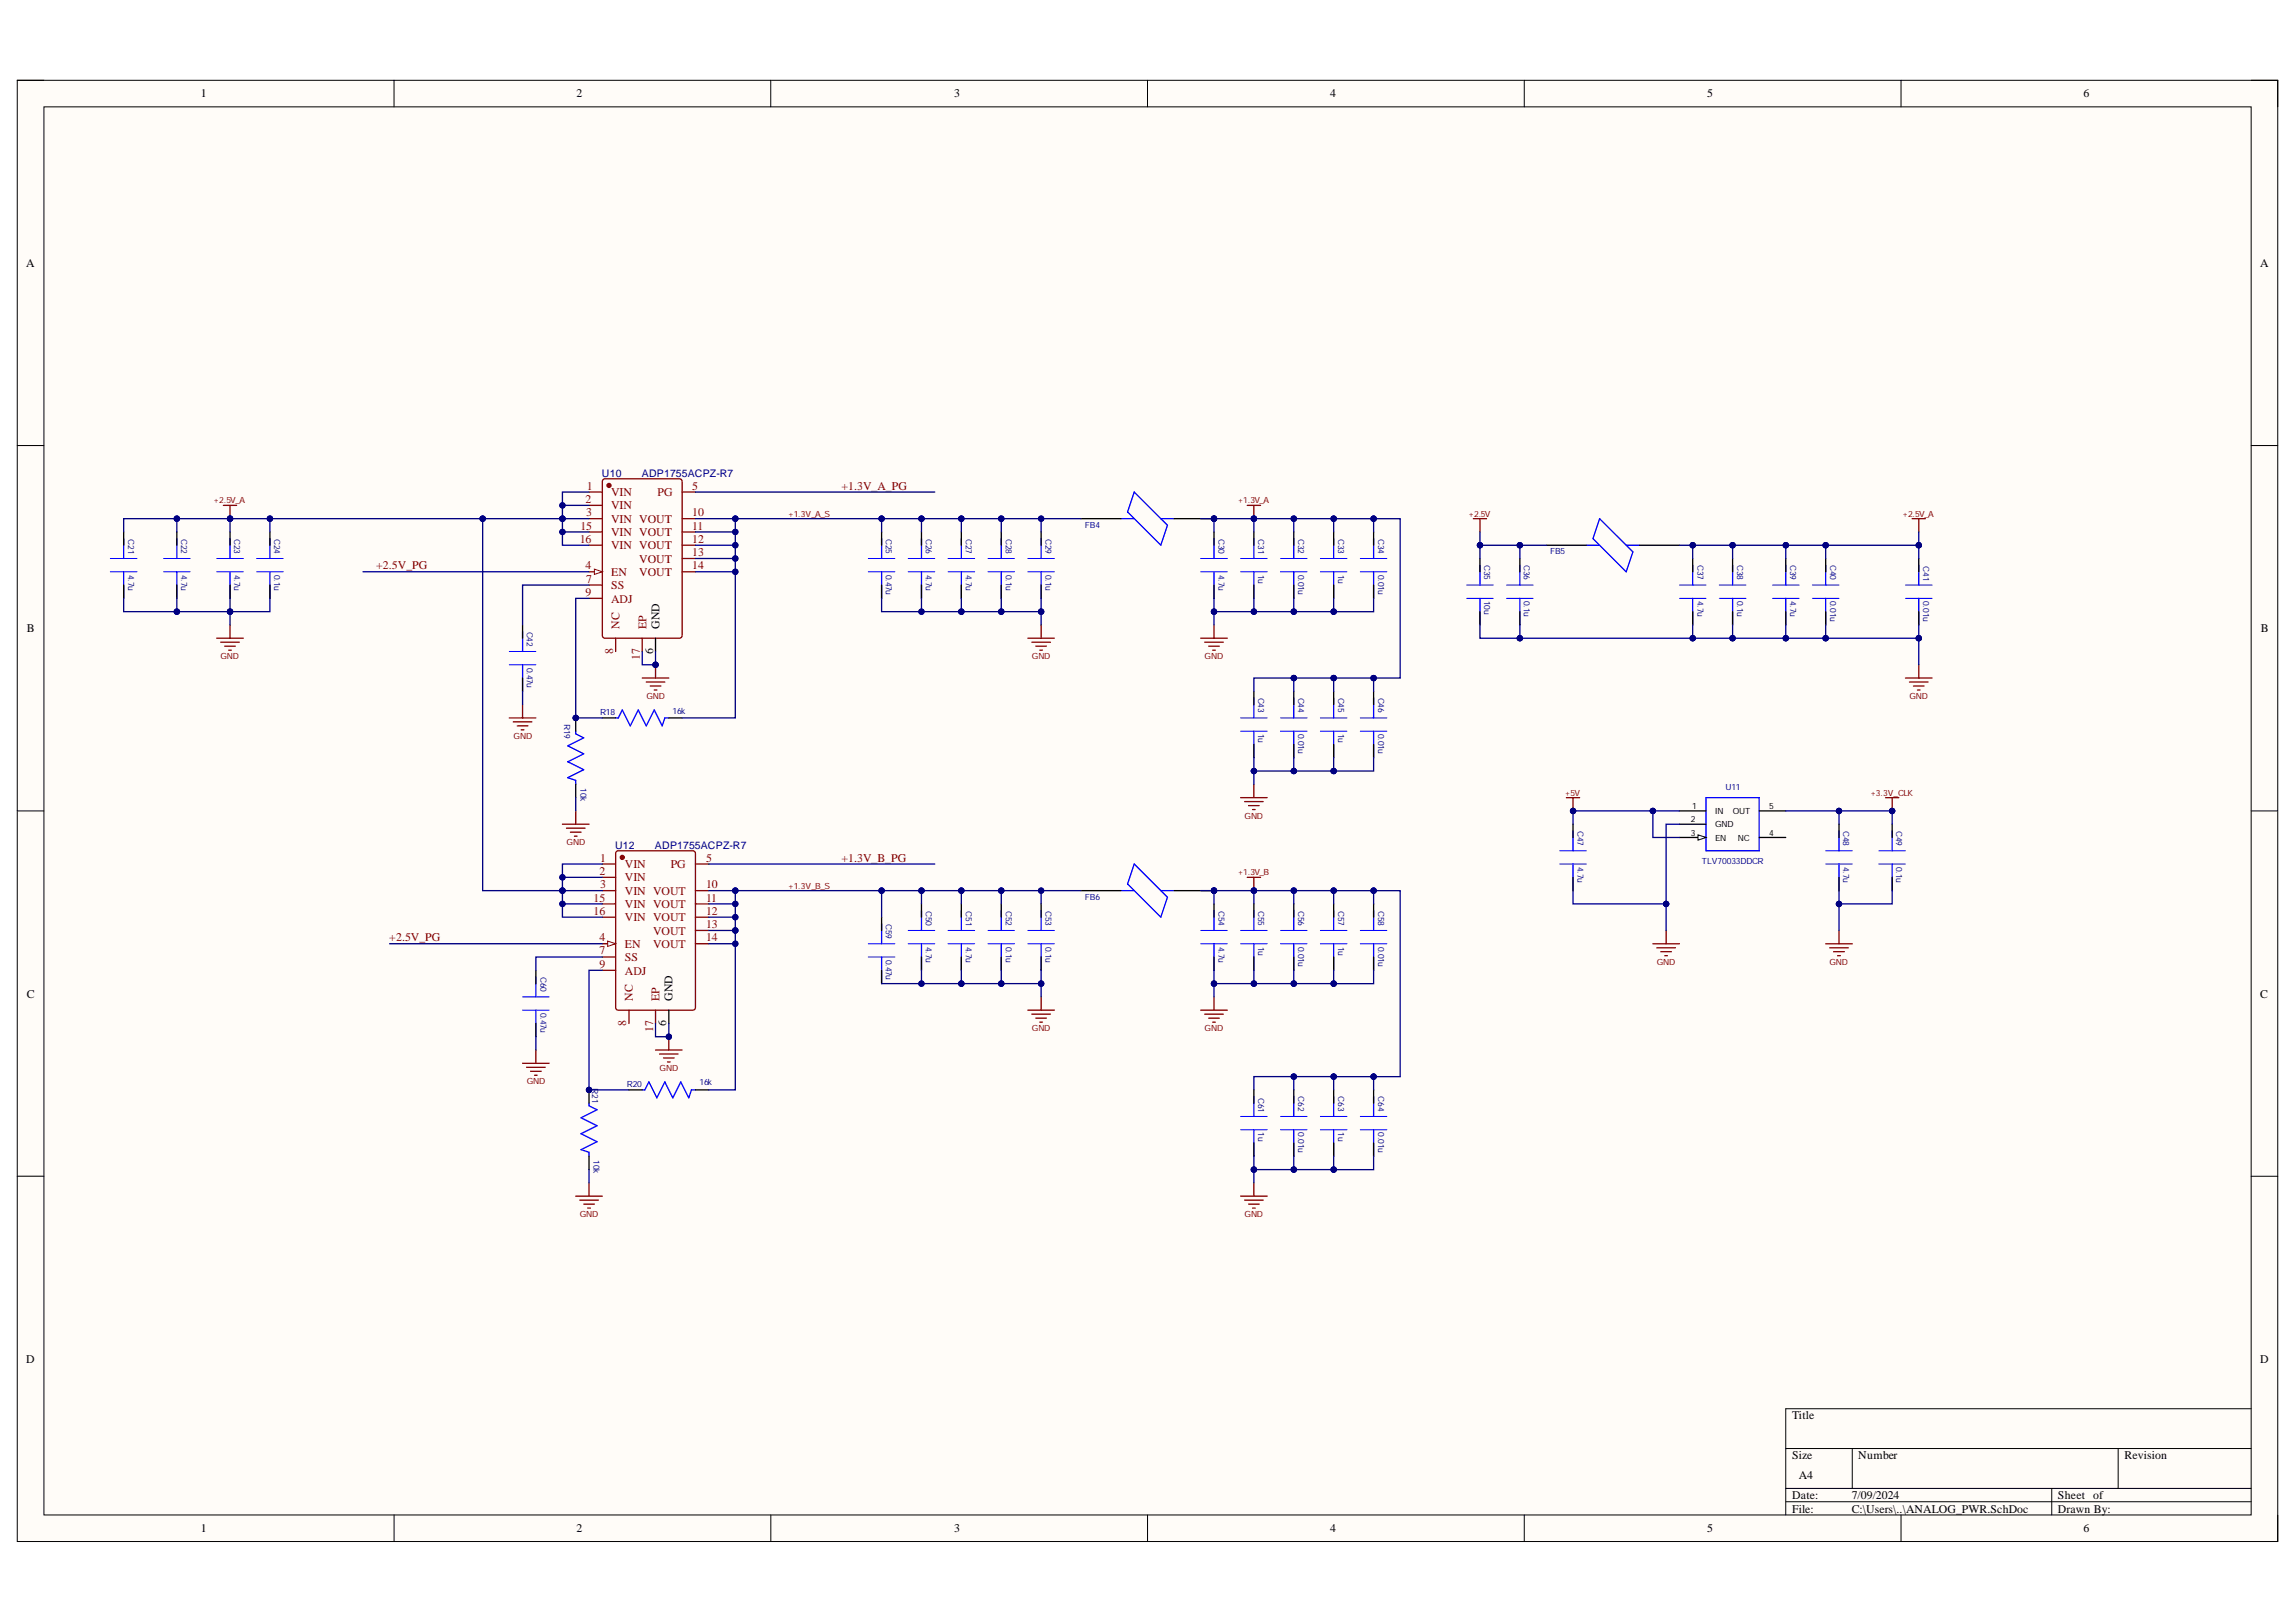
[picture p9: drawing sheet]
<svg xmlns="http://www.w3.org/2000/svg" width="297mm" height="210mm" viewBox="0 0 297 210" stroke-linecap="round" stroke-linejoin="round" font-family="sans-serif">
<defs><g id="words">
<g font-size="1.5">
<text x="26" y="12.6">1</text>
<text x="74.6" y="12.6">2</text>
<text x="123.4" y="12.6">3</text>
<text x="172.1" y="12.6">4</text>
<text x="220.9" y="12.6">5</text>
<text x="269.5" y="12.6">6</text>
<text x="3.4" y="34.5">A</text>
<text x="292.4" y="34.5">A</text>
<text x="3.5" y="81.8">B</text>
<text x="85.3" y="81.4" transform="rotate(-90 85.3 81.4)">GND</text>
<text x="292.5" y="81.8">B</text>
<text x="84.5" y="84.7" transform="rotate(-90 84.5 84.7)">6</text>
<text x="3.5" y="129.1">C</text>
<text x="87" y="129.5" transform="rotate(-90 87 129.5)">GND</text>
<text x="292.4" y="129.1">C</text>
<text x="86.2" y="132.8" transform="rotate(-90 86.2 132.8)">6</text>
<text x="3.4" y="176.4">D</text>
<text x="292.4" y="176.4">D</text>
<text x="231.9" y="183.7">Title</text>
<text x="231.9" y="188.8">Size</text>
<text x="232.7" y="191.5">A4</text>
<text x="240.4" y="188.8">Number</text>
<text x="274.9" y="188.8">Revision</text>
<text x="231.9" y="194">Date:</text>
<text x="231.9" y="195.8">File:</text>
<text x="239.6" y="194">7/09/2024</text>
<text x="239.6" y="195.8">C:\Users\..\ANALOG_PWR.SchDoc</text>
<text x="266.2" y="194">Sheet of</text>
<text x="266.2" y="195.8">Drawn By:</text>
<text x="26" y="198.3">1</text>
<text x="74.6" y="198.3">2</text>
<text x="123.4" y="198.3">3</text>
<text x="172.1" y="198.3">4</text>
<text x="220.9" y="198.3">5</text>
<text x="269.5" y="198.3">6</text>
</g>
<g font-size="1.5" fill="#800">
<text x="75.8" y="65.1">2</text>
<text x="75.9" y="63.4">1</text>
<text x="79.1" y="64.2">VIN</text>
<text x="79.1" y="65.9">VIN</text>
<text x="85.1" y="64.2">PG</text>
<text x="89.6" y="63.4">5</text>
<text x="75" y="70.2">16</text>
<text x="75.1" y="68.5">15</text>
<text x="75.8" y="66.8">3</text>
<text x="79.1" y="67.7">VIN VOUT</text>
<text x="79.1" y="69.4">VIN VOUT</text>
<text x="79.1" y="71.1">VIN VOUT</text>
<text x="89.6" y="66.8">10</text>
<text x="89.6" y="68.5">11</text>
<text x="89.6" y="70.2">12</text>
<text x="89.6" y="71.9">13</text>
<text x="75.8" y="73.7">4</text>
<text x="75.8" y="77.1">9</text>
<text x="75.8" y="75.4">7</text>
<text x="79.1" y="74.5">EN</text>
<text x="79.1" y="76.2">SS</text>
<text x="82.7" y="72.8">VOUT</text>
<text x="82.7" y="74.5">VOUT</text>
<text x="89.6" y="73.7">14</text>
<text x="79.1" y="78">ADJ</text>
<text x="80.2" y="81.4" transform="rotate(-90 80.2 81.4)">NC</text>
<text x="83.6" y="81.4" transform="rotate(-90 83.6 81.4)">EP</text>
<text x="79.3" y="84.7" transform="rotate(-90 79.3 84.7)">8</text>
<text x="82.8" y="85.5" transform="rotate(-90 82.8 85.5)">17</text>
<text x="77.5" y="113.2">2</text>
<text x="77.6" y="111.5">1</text>
<text x="80.8" y="112.4">VIN</text>
<text x="86.8" y="112.4">PG</text>
<text x="91.3" y="111.5">5</text>
<text x="76.8" y="116.7">15</text>
<text x="76.8" y="118.4">16</text>
<text x="77.6" y="114.9">3</text>
<text x="80.8" y="114">VIN</text>
<text x="80.8" y="115.8">VIN VOUT</text>
<text x="80.8" y="117.5">VIN VOUT</text>
<text x="80.8" y="119.2">VIN VOUT</text>
<text x="91.3" y="114.9">10</text>
<text x="91.3" y="116.7">11</text>
<text x="91.3" y="118.4">12</text>
<text x="77.5" y="121.8">4</text>
<text x="77.5" y="123.5">7</text>
<text x="77.5" y="125.2">9</text>
<text x="80.8" y="122.7">EN</text>
<text x="80.8" y="124.4">SS</text>
<text x="84.5" y="121">VOUT</text>
<text x="84.5" y="122.7">VOUT</text>
<text x="91.3" y="120.1">13</text>
<text x="91.3" y="121.8">14</text>
<text x="80.8" y="126.1">ADJ</text>
<text x="81.9" y="129.5" transform="rotate(-90 81.9 129.5)">NC</text>
<text x="85.3" y="129.5" transform="rotate(-90 85.3 129.5)">EP</text>
<text x="81" y="132.8" transform="rotate(-90 81 132.8)">8</text>
<text x="84.5" y="133.6" transform="rotate(-90 84.5 133.6)">17</text>
</g>
<g font-size="1.5" fill="#800000">
<text x="108.9" y="63.4">+1.3V_A_PG</text>
<text x="48.7" y="73.7">+2.5V_PG</text>
<text x="108.9" y="111.5">+1.3V_B_PG</text>
<text x="50.4" y="121.8">+2.5V_PG</text>
</g>
<g font-size="1.4" fill="#000080">
<text x="77.9" y="61.7">U10</text>
<text x="83" y="61.7">ADP1755ACPZ-R7</text>
<text x="79.6" y="109.8">U12</text>
<text x="84.7" y="109.8">ADP1755ACPZ-R7</text>
</g>
<g font-size="1.1" fill="#800000">
<text x="27.7" y="65.1">+2.5V_A</text>
<text x="160.2" y="65.1">+1.3V_A</text>
<text x="102" y="66.9">+1.3V_A_S</text>
<text x="190" y="66.9">+2.5V</text>
<text x="246.2" y="66.9">+2.5V_A</text>
<text x="28.5" y="85.3">GND</text>
<text x="133.5" y="85.3">GND</text>
<text x="155.8" y="85.3">GND</text>
<text x="66.5" y="95.6">GND</text>
<text x="83.6" y="90.4">GND</text>
<text x="247" y="90.4">GND</text>
<text x="161" y="105.9">GND</text>
<text x="202.5" y="103">+5V</text>
<text x="242" y="103">+3.3V_CLK</text>
<text x="73.3" y="109.4">GND</text>
<text x="160.2" y="113.3">+1.3V_B</text>
<text x="102" y="115.1">+1.3V_B_S</text>
<text x="214.3" y="124.9">GND</text>
<text x="236.7" y="124.9">GND</text>
<text x="133.5" y="133.4">GND</text>
<text x="155.8" y="133.4">GND</text>
<text x="68.1" y="140.3">GND</text>
<text x="85.3" y="138.6">GND</text>
<text x="75" y="157.5">GND</text>
<text x="161" y="157.5">GND</text>
</g>
<g font-size="1.1" fill="#000080">
<text x="16.6" y="69.8" transform="rotate(90 16.6 69.8)">C21</text>
<text x="23.4" y="69.7" transform="rotate(90 23.4 69.7)">C22</text>
<text x="30.3" y="69.7" transform="rotate(90 30.3 69.7)">C23</text>
<text x="35.5" y="69.7" transform="rotate(90 35.5 69.7)">C24</text>
<text x="114.6" y="69.7" transform="rotate(90 114.6 69.7)">C25</text>
<text x="119.8" y="69.7" transform="rotate(90 119.8 69.7)">C26</text>
<text x="124.9" y="69.7" transform="rotate(90 124.9 69.7)">C27</text>
<text x="130.1" y="69.7" transform="rotate(90 130.1 69.7)">C28</text>
<text x="135.3" y="69.7" transform="rotate(90 135.3 69.7)">C29</text>
<text x="140.4" y="68.3">FB4</text>
<text x="157.6" y="69.7" transform="rotate(90 157.6 69.7)">C30</text>
<text x="162.8" y="69.8" transform="rotate(90 162.8 69.8)">C31</text>
<text x="168" y="69.7" transform="rotate(90 168 69.7)">C32</text>
<text x="173.1" y="69.7" transform="rotate(90 173.1 69.7)">C33</text>
<text x="178.3" y="69.7" transform="rotate(90 178.3 69.7)">C34</text>
<text x="200.5" y="71.7">FB5</text>
<text x="16.6" y="74.4" transform="rotate(90 16.6 74.4)">4.7u</text>
<text x="23.4" y="74.4" transform="rotate(90 23.4 74.4)">4.7u</text>
<text x="30.3" y="74.4" transform="rotate(90 30.3 74.4)">4.7u</text>
<text x="35.5" y="74.4" transform="rotate(90 35.5 74.4)">0.1u</text>
<text x="114.6" y="74.4" transform="rotate(90 114.6 74.4)">0.47u</text>
<text x="119.8" y="74.4" transform="rotate(90 119.8 74.4)">4.7u</text>
<text x="124.9" y="74.4" transform="rotate(90 124.9 74.4)">4.7u</text>
<text x="130.1" y="74.4" transform="rotate(90 130.1 74.4)">0.1u</text>
<text x="135.3" y="74.4" transform="rotate(90 135.3 74.4)">0.1u</text>
<text x="157.6" y="74.4" transform="rotate(90 157.6 74.4)">4.7u</text>
<text x="162.8" y="74.4" transform="rotate(90 162.8 74.4)">1u</text>
<text x="168" y="74.4" transform="rotate(90 168 74.4)">0.01u</text>
<text x="173.1" y="74.4" transform="rotate(90 173.1 74.4)">1u</text>
<text x="178.3" y="74.4" transform="rotate(90 178.3 74.4)">0.01u</text>
<text x="192" y="73.1" transform="rotate(90 192 73.1)">C35</text>
<text x="192" y="77.8" transform="rotate(90 192 77.8)">10u</text>
<text x="197.2" y="73.1" transform="rotate(90 197.2 73.1)">C36</text>
<text x="197.2" y="77.8" transform="rotate(90 197.2 77.8)">0.1u</text>
<text x="219.6" y="73.1" transform="rotate(90 219.6 73.1)">C37</text>
<text x="219.6" y="77.8" transform="rotate(90 219.6 77.8)">4.7u</text>
<text x="224.8" y="73.1" transform="rotate(90 224.8 73.1)">C38</text>
<text x="224.8" y="77.8" transform="rotate(90 224.8 77.8)">0.1u</text>
<text x="231.6" y="73.1" transform="rotate(90 231.6 73.1)">C39</text>
<text x="231.6" y="77.8" transform="rotate(90 231.6 77.8)">4.7u</text>
<text x="236.8" y="73.1" transform="rotate(90 236.8 73.1)">C40</text>
<text x="236.8" y="77.8" transform="rotate(90 236.8 77.8)">0.01u</text>
<text x="248.8" y="73.3" transform="rotate(90 248.8 73.3)">C41</text>
<text x="248.8" y="77.8" transform="rotate(90 248.8 77.8)">0.01u</text>
<text x="68.1" y="81.7" transform="rotate(90 68.1 81.7)">C42</text>
<text x="68.1" y="86.4" transform="rotate(90 68.1 86.4)">0.47u</text>
<text x="73" y="93.7" transform="rotate(90 73 93.7)">R19</text>
<text x="77.6" y="92.6">R18</text>
<text x="87" y="92.4">16k</text>
<text x="162.8" y="90.3" transform="rotate(90 162.8 90.3)">C43</text>
<text x="162.8" y="94.9" transform="rotate(90 162.8 94.9)">1u</text>
<text x="168" y="90.3" transform="rotate(90 168 90.3)">C44</text>
<text x="168" y="94.9" transform="rotate(90 168 94.9)">0.01u</text>
<text x="173.1" y="90.3" transform="rotate(90 173.1 90.3)">C45</text>
<text x="173.1" y="94.9" transform="rotate(90 173.1 94.9)">1u</text>
<text x="178.3" y="90.3" transform="rotate(90 178.3 90.3)">C46</text>
<text x="178.3" y="94.9" transform="rotate(90 178.3 94.9)">0.01u</text>
<text x="75.1" y="102" transform="rotate(90 75.1 102)">10k</text>
<text x="204.1" y="107.5" transform="rotate(90 204.1 107.5)">C47</text>
<text x="223.2" y="102.3">U11</text>
<text x="238.5" y="107.5" transform="rotate(90 238.5 107.5)">C48</text>
<text x="245.3" y="107.5" transform="rotate(90 245.3 107.5)">C49</text>
<text x="204.1" y="112.2" transform="rotate(90 204.1 112.2)">4.7u</text>
<text x="220.2" y="111.8">TLV70033DDCR</text>
<text x="238.5" y="112.2" transform="rotate(90 238.5 112.2)">4.7u</text>
<text x="245.3" y="112.2" transform="rotate(90 245.3 112.2)">0.1u</text>
<text x="114.6" y="119.5" transform="rotate(90 114.6 119.5)">C59</text>
<text x="119.8" y="117.9" transform="rotate(90 119.8 117.9)">C50</text>
<text x="124.9" y="117.9" transform="rotate(90 124.9 117.9)">C51</text>
<text x="130.1" y="117.9" transform="rotate(90 130.1 117.9)">C52</text>
<text x="135.3" y="117.9" transform="rotate(90 135.3 117.9)">C53</text>
<text x="140.4" y="116.4">FB6</text>
<text x="157.6" y="117.9" transform="rotate(90 157.6 117.9)">C54</text>
<text x="162.8" y="117.9" transform="rotate(90 162.8 117.9)">C55</text>
<text x="168" y="117.9" transform="rotate(90 168 117.9)">C56</text>
<text x="173.1" y="117.9" transform="rotate(90 173.1 117.9)">C57</text>
<text x="178.3" y="117.9" transform="rotate(90 178.3 117.9)">C58</text>
<text x="114.6" y="124.2" transform="rotate(90 114.6 124.2)">0.47u</text>
<text x="119.8" y="122.5" transform="rotate(90 119.8 122.5)">4.7u</text>
<text x="124.9" y="122.5" transform="rotate(90 124.9 122.5)">4.7u</text>
<text x="130.1" y="122.5" transform="rotate(90 130.1 122.5)">0.1u</text>
<text x="135.3" y="122.5" transform="rotate(90 135.3 122.5)">0.1u</text>
<text x="157.6" y="122.5" transform="rotate(90 157.6 122.5)">4.7u</text>
<text x="162.8" y="122.5" transform="rotate(90 162.8 122.5)">1u</text>
<text x="168" y="122.5" transform="rotate(90 168 122.5)">0.01u</text>
<text x="173.1" y="122.5" transform="rotate(90 173.1 122.5)">1u</text>
<text x="178.3" y="122.5" transform="rotate(90 178.3 122.5)">0.01u</text>
<text x="69.9" y="126.4" transform="rotate(90 69.9 126.4)">C60</text>
<text x="69.9" y="131" transform="rotate(90 69.9 131)">0.47u</text>
<text x="76.6" y="140.9" transform="rotate(90 76.6 140.9)">R21</text>
<text x="81.1" y="140.7">R20</text>
<text x="90.5" y="140.4">16k</text>
<text x="162.8" y="142" transform="rotate(90 162.8 142)">C61</text>
<text x="168" y="141.9" transform="rotate(90 168 141.9)">C62</text>
<text x="173.1" y="141.9" transform="rotate(90 173.1 141.9)">C63</text>
<text x="178.3" y="141.9" transform="rotate(90 178.3 141.9)">C64</text>
<text x="162.8" y="146.5" transform="rotate(90 162.8 146.5)">1u</text>
<text x="168" y="146.5" transform="rotate(90 168 146.5)">0.01u</text>
<text x="173.1" y="146.5" transform="rotate(90 173.1 146.5)">1u</text>
<text x="178.3" y="146.5" transform="rotate(90 178.3 146.5)">0.01u</text>
<text x="76.8" y="150.2" transform="rotate(90 76.8 150.2)">10k</text>
</g>
<g font-size="1.1">
<text x="218.7" y="106.4">2</text>
<text x="218.9" y="104.7">1</text>
<text x="221.9" y="105.3">IN</text>
<text x="221.9" y="107">GND</text>
<text x="224.2" y="105.3">OUT</text>
<text x="228.9" y="104.7">5</text>
<text x="218.7" y="108.1">3</text>
<text x="221.9" y="108.8">EN</text>
<text x="224.8" y="108.8">NC</text>
<text x="228.9" y="108.1">4</text>
</g>
</g></defs>
<path d="M2.2 10.4h292.5v189.1h-292.5z" fill-rule="evenodd" fill="#fffcf8"/>
<path d="M2.2 10.4h292.5v189.1h-292.5z" fill="none" stroke="#000" stroke-width=".13"/>
<path d="M5.7 13.8h285.5v182.3h-285.5z" fill-rule="evenodd" fill="#fffcf8"/>
<g fill="none" stroke="#000" stroke-width=".13">
<path d="M2.2 10.4h3.5M5.7 13.8h285.5v182.3h-285.5zM51 10.4v3.4M99.7 10.4v3.4M148.5 10.4v3.4M197.2 10.4v3.4M245.9 10.4v3.4M291.2 10.4h3.5v3.4M2.2 57.7h3.5M291.2 57.7h3.5M2.2 104.9h3.5M291.2 104.9h3.5"/>
<path d="M2.2 152.2h3.5M291.2 152.2h3.5M51 196.1v3.4M99.7 196.1v3.4M148.5 196.1v3.4M197.2 196.1v3.4M231 187.5h60.2M231 192.6h60.2M231 194.3h60.2M239.6 187.5v5.1M245.9 196.1v3.4M265.4 192.6v3.5"/>
<path d="M274 187.5v5.1M291.2 182.3h-60.2v13.8M294.7 196.1v3.4"/>
</g>
<g fill="none" stroke="#00f" stroke-width=".17">
<path d="M16 69.7v2.6M16 74v3.4M22.9 69.7v2.6M22.9 74v3.4M29.8 69.7v2.6M29.8 74v3.4M34.9 69.7v2.6M34.9 74v3.4M119.2 69.7v2.6M119.2 74v3.4M124.4 69.7v2.6M124.4 74v3.4"/>
<path d="M129.5 69.7v2.6M129.5 74v3.4M134.7 69.7v2.6M134.7 74v3.4M157.1 69.7v2.6M157.1 74v3.4M162.2 69.7v2.6M162.2 74v3.4M167.4 69.7v2.6M167.4 74v3.4M172.5 69.7v2.6M172.5 74v3.4"/>
<path d="M191.5 73.1v2.6M191.5 77.4v3.5M196.6 73.1v2.6M196.6 77.4v3.5M205.2 70.6h1.7M206.9 67.1l4.4 4.3-.9 2.6-4.3-4.3zM210.4 70.6h1.7M219 73.1v2.6M219 77.4v3.5M224.2 73.1v2.6M224.2 77.4v3.5M231 73.1v2.6"/>
<path d="M231 77.4v3.5M236.2 73.1v2.6M236.2 77.4v3.5M248.2 73.1v2.6M248.2 77.4v3.5"/>
</g>
<g fill="none" stroke="#00f" stroke-width=".13">
<path d="M14.3 72.3h3.4M14.3 74h3.4M21.2 72.3h3.4M21.2 74h3.4M28 72.3h3.5M28 74h3.5M33.2 72.3h3.4M33.2 74h3.4M117.5 72.3h3.4M117.5 74h3.4M122.7 72.3h3.4M122.7 74h3.4"/>
<path d="M127.8 72.3h3.5M127.8 74h3.5M133 72.3h3.4M133 74h3.4M155.3 72.3h3.5M155.3 74h3.5M160.5 72.3h3.4M160.5 74h3.4M165.7 72.3h3.4M165.7 74h3.4M170.8 72.3h3.5M170.8 74h3.5"/>
<path d="M189.7 75.7h3.5M189.7 77.4h3.5M194.9 75.7h3.4M194.9 77.4h3.4M217.3 75.7h3.4M217.3 77.4h3.4M222.4 75.7h3.5M222.4 77.4h3.5M229.3 75.7h3.5M229.3 77.4h3.5M234.5 75.7h3.4M234.5 77.4h3.4"/>
<path d="M246.5 75.7h3.5M246.5 77.4h3.5"/>
</g>
<g fill="none" stroke="#000" stroke-width=".17">
<path d="M16 68.8v1.8M16 75.7v1.7M22.9 68.8v1.8M22.9 75.7v1.7M29.8 68.8v1.8M29.8 75.7v1.7M34.9 68.8v1.8M34.9 75.7v1.7M119.2 68.8v1.8M119.2 75.7v1.7M124.4 68.8v1.8M124.4 75.7v1.7"/>
<path d="M129.5 68.8v1.8M129.5 75.7v1.7M134.7 68.8v1.8M134.7 75.7v1.7M157.1 68.8v1.8M157.1 75.7v1.7M162.2 68.8v1.8M162.2 75.7v1.7M167.4 68.8v1.8M167.4 75.7v1.7M172.5 68.8v1.8M172.5 75.7v1.7"/>
<path d="M191.5 72.3v1.7M191.5 79.2v1.7M196.6 72.3v1.7M196.6 79.2v1.7M200.1 70.6h5.1M212.1 70.6h5.2M219 72.3v1.7M219 79.2v1.7M224.2 72.3v1.7M224.2 79.2v1.7M231 72.3v1.7M231 79.2v1.7"/>
<path d="M236.2 72.3v1.7M236.2 79.2v1.7M248.2 72.3v1.7M248.2 79.2v1.7"/>
</g>
<circle cx="74.5" cy="92.9" r=".34" fill="#000080"/>
<circle cx="74.5" cy="92.9" r=".34" fill="none" stroke="#000080" stroke-width=".13"/>
<path d="M74.5 94.6v.4l1 .5-2 1 2 1-2 1.1 2 1-2 1 1 .4v.5" fill="none" stroke="#00f" stroke-width=".17"/>
<path d="M74.5 92.9v1.7" fill="none" stroke="#000" stroke-width=".17"/>
<circle cx="74.5" cy="92.9" r=".34" fill="#000080"/>
<circle cx="74.5" cy="92.9" r=".34" fill="none" stroke="#000080" stroke-width=".13"/>
<g fill="none" stroke="#000" stroke-width=".17">
<path d="M77.9 92.9h1.7M86.5 92.9h1.7M74.5 101.5v1.7M119.2 117v1.7M124.4 117v1.7M129.5 117v1.7M134.7 117v1.7M157.1 117v1.7M162.2 117v1.7M167.4 117v1.7M172.5 117v1.7M217.3 104.9h3.4"/>
<path d="M217.3 106.7h3.4M217.3 108.4h3.4M119.2 123.8v1.8M124.4 123.8v1.8M129.5 123.8v1.8M134.7 123.8v1.8M157.1 123.8v1.8M162.2 123.8v1.8M167.4 123.8v1.8M172.5 123.8v1.8"/>
</g>
<g fill="none" stroke="#00f" stroke-width=".17">
<path d="M79.6 92.9h.4l.5-1 1 2 1.1-2 1 2 1-2 1.1 2 .3-1h.5M119.2 117.8v2.6M124.4 117.8v2.6M129.5 117.8v2.6M134.7 117.8v2.6M157.1 117.8v2.6M162.2 117.8v2.6M167.4 117.8v2.6M172.5 117.8v2.6M220.7 103.2h6.9v6.9h-6.9zM119.2 122.1v3.5M124.4 122.1v3.5"/>
<path d="M129.5 122.1v3.5M134.7 122.1v3.5M157.1 122.1v3.5M162.2 122.1v3.5M167.4 122.1v3.5M172.5 122.1v3.5"/>
</g>
<g fill="none" stroke="#00f" stroke-width=".13">
<path d="M117.5 120.4h3.4M117.5 122.1h3.4M122.7 120.4h3.4M122.7 122.1h3.4M127.8 120.4h3.5M127.8 122.1h3.5M133 120.4h3.4M133 122.1h3.4M155.3 120.4h3.5M155.3 122.1h3.5M160.5 120.4h3.4M160.5 122.1h3.4"/>
<path d="M165.7 120.4h3.4M165.7 122.1h3.4M170.8 120.4h3.5M170.8 122.1h3.5"/>
</g>
<path d="M219.7 108l1 .4-1 .3z" fill="#f8fcff"/>
<path d="M219.7 108l1 .4-1 .3z" fill="none" stroke="#000" stroke-width=".13"/>
<path d="M114.1 68.8v1.8M114.1 75.7v1.7M67.6 80.9v1.7M67.6 87.7v1.8M203.5 106.7v1.7M203.5 113.5v1.8M227.6 104.9h3.4M227.6 108.4h3.4M237.9 106.7v1.7M237.9 113.5v1.8M244.8 106.7v1.7M244.8 113.5v1.8" fill="none" stroke="#000" stroke-width=".17"/>
<path d="M114.1 69.7v2.6M114.1 74v3.4M67.6 81.7v2.6M67.6 86v3.5M203.5 107.5v2.6M203.5 111.8v3.5M237.9 107.5v2.6M237.9 111.8v3.5M244.8 107.5v2.6M244.8 111.8v3.5" fill="none" stroke="#00f" stroke-width=".17"/>
<path d="M112.3 72.3h3.5M112.3 74h3.5M65.9 84.3h3.4M65.9 86h3.4M201.8 110.1h3.4M201.8 111.8h3.4M236.2 110.1h3.4M236.2 111.8h3.4M243.1 110.1h3.4M243.1 111.8h3.4" fill="none" stroke="#00f" stroke-width=".13"/>
<circle cx="76.2" cy="141" r=".34" fill="#000080"/>
<circle cx="76.2" cy="141" r=".34" fill="none" stroke="#000080" stroke-width=".13"/>
<path d="M76.2 142.8v.3l1 .5-2 1.1 2 1-2 1 2 1-2 1.1 1 .3v.5" fill="none" stroke="#00f" stroke-width=".17"/>
<path d="M76.2 141v1.8" fill="none" stroke="#000" stroke-width=".17"/>
<circle cx="76.2" cy="141" r=".34" fill="#000080"/>
<circle cx="76.2" cy="141" r=".34" fill="none" stroke="#000080" stroke-width=".13"/>
<g fill="none" stroke="#000" stroke-width=".17">
<path d="M177.7 68.8v1.8M177.7 75.7v1.7M162.2 89.5v1.7M162.2 96.3v1.8M167.4 89.5v1.7M167.4 96.3v1.8M172.5 89.5v1.7M172.5 96.3v1.8M177.7 89.5v1.7M177.7 96.3v1.8M114.1 118.7v1.7M177.7 117v1.7"/>
<path d="M69.3 125.6v1.7M69.3 132.4v1.8M114.1 125.6v1.7M177.7 123.8v1.8M76.2 149.6v1.8M81.4 141h1.7M90 141h1.7M162.2 141v1.8M162.2 147.9v1.7M167.4 141v1.8M167.4 147.9v1.7M172.5 141v1.8"/>
<path d="M172.5 147.9v1.7M177.7 141v1.8M177.7 147.9v1.7"/>
</g>
<g fill="none" stroke="#00f" stroke-width=".17">
<path d="M177.7 69.7v2.6M177.7 74v3.4M162.2 90.3v2.6M162.2 94.6v3.5M167.4 90.3v2.6M167.4 94.6v3.5M172.5 90.3v2.6M172.5 94.6v3.5M177.7 90.3v2.6M177.7 94.6v3.5M114.1 119.5v2.6M177.7 117.8v2.6"/>
<path d="M69.3 126.4v2.6M69.3 130.7v3.5M114.1 123.8v3.5M177.7 122.1v3.5M83.1 141h.3l.5-1 1.1 2.1 1-2.1 1 2.1 1.1-2.1 1 2.1 .4-1.1h.5M162.2 141.9v2.6M162.2 146.2v3.4M167.4 141.9v2.6M167.4 146.2v3.4M172.5 141.9v2.6M172.5 146.2v3.4M177.7 141.9v2.6"/>
<path d="M177.7 146.2v3.4"/>
</g>
<g fill="none" stroke="#00f" stroke-width=".13">
<path d="M176 72.3h3.4M176 74h3.4M160.5 92.9h3.4M160.5 94.6h3.4M165.7 92.9h3.4M165.7 94.6h3.4M170.8 92.9h3.5M170.8 94.6h3.5M176 92.9h3.4M176 94.6h3.4M67.6 129h3.4M67.6 130.7h3.4"/>
<path d="M112.3 122.1h3.5M112.3 123.8h3.5M176 122.1h3.4M176 120.4h3.4M160.5 144.5h3.4M160.5 146.2h3.4M165.7 144.5h3.4M165.7 146.2h3.4M170.8 144.5h3.5M170.8 146.2h3.5M176 144.5h3.4M176 146.2h3.4"/>
</g>
<path d="M28.9 65.4h1.7M29.8 65.4v1.7M133 82.6h3.4M133.5 83.1h2.4M134 83.6h1.4M134.5 84.1h.4M134.7 80.9v1.7" fill="none" stroke="#800000" stroke-width=".17"/>
<circle cx="29.8" cy="67.1" r=".34" fill="#000080"/>
<circle cx="29.8" cy="67.1" r=".34" fill="none" stroke="#000080" stroke-width=".13"/>
<path d="M161.4 65.4h1.7M162.2 65.4v1.7M28 82.6h3.5M28.6 83.1h2.4M29.1 83.6h1.3M29.6 84.1h.3M29.8 80.9v1.7M155.3 82.6h3.5M155.9 83.1h2.4M156.4 83.6h1.3M156.9 84.1h.3M157.1 80.9v1.7" fill="none" stroke="#800000" stroke-width=".17"/>
<circle cx="162.2" cy="67.1" r=".34" fill="#000080"/>
<circle cx="162.2" cy="67.1" r=".34" fill="none" stroke="#000080" stroke-width=".13"/>
<g fill="none" stroke="#800000" stroke-width=".17">
<path d="M190.6 67.1h1.7M191.5 67.1v1.7M247.4 67.1h1.7M248.2 67.1v1.7M246.5 87.7h3.5M247 88.3h2.4M247.5 88.8h1.4M248.1 89.3h.3M248.2 86v1.7M161.4 113.5h1.7M162.2 113.5v1.8M133 130.7h3.4"/>
<path d="M133.5 131.2h2.4M134 131.8h1.4M134.5 132.3h.4M134.7 129v1.7M155.3 130.7h3.5M155.9 131.2h2.4M156.4 131.8h1.3M156.9 132.3h.3M157.1 129v1.7"/>
</g>
<circle cx="162.2" cy="115.3" r=".34" fill="#000080"/>
<circle cx="162.2" cy="115.3" r=".34" fill="none" stroke="#000080" stroke-width=".13"/>
<path d="M243.9 103.2h1.8M244.8 103.2v1.7M213.8 122.1h3.5M214.3 122.7h2.5M214.9 123.2h1.3M215.4 123.7h.3M215.5 120.4v1.7" fill="none" stroke="#800000" stroke-width=".17"/>
<circle cx="244.8" cy="104.9" r=".35" fill="#000080"/>
<circle cx="244.8" cy="104.9" r=".35" fill="none" stroke="#000080" stroke-width=".13"/>
<path d="M202.6 103.2h1.8M203.5 103.2v1.7" fill="none" stroke="#800000" stroke-width=".17"/>
<circle cx="203.5" cy="104.9" r=".34" fill="#000080"/>
<circle cx="203.5" cy="104.9" r=".34" fill="none" stroke="#000080" stroke-width=".13"/>
<path d="M83.1 87.7h3.4M83.6 88.3h2.4M84.1 88.8h1.4M84.6 89.3h.4M84.8 86v1.7M236.2 122.1h3.4M236.7 122.7h2.4M237.2 123.2h1.4M237.7 123.7h.4M237.9 120.4v1.7" fill="none" stroke="#800000" stroke-width=".17"/>
<circle cx="84.8" cy="86" r=".34" fill="#000080"/>
<circle cx="84.8" cy="86" r=".34" fill="none" stroke="#000080" stroke-width=".13"/>
<g fill="none" stroke="#800000" stroke-width=".17">
<path d="M65.9 92.9h3.4M66.4 93.4h2.4M66.9 93.9h1.4M67.4 94.5h.4M67.6 91.2v1.7M84.8 135.9h3.4M85.3 136.4h2.4M85.8 136.9h1.4M86.4 137.4h.3M86.5 134.2v1.7M74.5 154.8h3.4M75 155.3h2.4"/>
<path d="M75.5 155.8h1.4M76 156.3h.4M76.2 153.1v1.7"/>
</g>
<circle cx="86.5" cy="134.2" r=".34" fill="#000080"/>
<circle cx="86.5" cy="134.2" r=".34" fill="none" stroke="#000080" stroke-width=".13"/>
<g fill="none" stroke="#800000" stroke-width=".17">
<path d="M160.5 103.2h3.4M161 103.7h2.4M161.5 104.3h1.4M162 104.8h.4M162.2 101.5v1.7M67.6 137.6h3.4M68.1 138.1h2.4M68.6 138.6h1.4M69.2 139.1h.3M69.3 135.9v1.7M160.5 154.8h3.4M161 155.3h2.4"/>
<path d="M161.5 155.8h1.4M162 156.3h.4M162.2 153.1v1.7"/>
</g>
<circle cx="157.1" cy="67.1" r=".34" fill="#000080"/>
<circle cx="157.1" cy="67.1" r=".34" fill="none" stroke="#000080" stroke-width=".13"/>
<path d="M145 67.1h1.7M146.7 63.7l4.3 4.3-.8 2.6-4.3-4.3zM150.2 67.1h1.7" fill="none" stroke="#00f" stroke-width=".17"/>
<path d="M139.9 67.1h5.1M151.9 67.1h5.2" fill="none" stroke="#000" stroke-width=".17"/>
<circle cx="157.1" cy="67.1" r=".34" fill="#000080"/>
<circle cx="157.1" cy="67.1" r=".34" fill="none" stroke="#000080" stroke-width=".13"/>
<circle cx="157.1" cy="115.3" r=".34" fill="#000080"/>
<circle cx="157.1" cy="115.3" r=".34" fill="none" stroke="#000080" stroke-width=".13"/>
<path d="M145 115.3h1.7M146.7 111.8l4.3 4.3-.8 2.6-4.3-4.3zM150.2 115.3h1.7" fill="none" stroke="#00f" stroke-width=".17"/>
<path d="M139.9 115.3h5.1M151.9 115.3h5.2" fill="none" stroke="#000" stroke-width=".17"/>
<circle cx="157.1" cy="115.3" r=".34" fill="#000080"/>
<circle cx="157.1" cy="115.3" r=".34" fill="none" stroke="#000080" stroke-width=".13"/>
<path d="M78 62.1l.3-.1h9.6l.3 .1v20.1l-.1 .3-9.8 .1-.3-.2z" fill="none" stroke="#800" stroke-width=".17"/>
<circle cx="78.8" cy="62.8" r=".26" fill="#800"/>
<g fill="none" stroke="#800" stroke-width=".17">
<path d="M76.2 63.7h1.7M76.2 65.4h1.7M76.2 67.1h1.7M76.2 74h1.7"/>
<circle cx="78.8" cy="62.8" r=".26"/>
</g>
<path d="M76.9 73.6l1 .4-1 .3z" fill="#f8fcff"/>
<path d="M76.9 73.6l1 .4-1 .3z" fill="none" stroke="#800" stroke-width=".13"/>
<g fill="none" stroke="#800" stroke-width=".17">
<path d="M76.2 75.7h1.7M76.2 77.4h1.7M76.2 68.8h1.7M76.2 70.6h1.7M88.2 63.7h1.8M88.2 67.1h1.8M88.2 68.8h1.8M88.2 70.6h1.8M88.2 72.3h1.8M88.2 74h1.8M79.6 82.6v1.7M83.1 82.6v1.7"/>
<path d="M79.7 110.3l.3-.2h9.6l.3 .2 .1 20.1-.2 .3h-9.8l-.3-.1z"/>
</g>
<path d="M84.8 82.6v1.7" fill="none" stroke="#000" stroke-width=".17"/>
<path d="M72.8 106.7h3.4M73.3 107.2h2.4M73.8 107.7h1.4M74.3 108.2h.4M74.5 104.9v1.8" fill="none" stroke="#800000" stroke-width=".17"/>
<circle cx="80.5" cy="111" r=".26" fill="#800"/>
<g fill="none" stroke="#800" stroke-width=".17">
<path d="M77.9 111.8h1.7M77.9 113.5h1.7M77.9 115.3h1.7M77.9 122.1h1.7"/>
<circle cx="80.5" cy="111" r=".26"/>
</g>
<path d="M78.6 121.8l1 .3-1 .4z" fill="#f8fcff"/>
<path d="M78.6 121.8l1 .3-1 .4z" fill="none" stroke="#800" stroke-width=".13"/>
<path d="M77.9 117h1.7M77.9 118.7h1.7M90 111.8h1.7M90 115.3h1.7M90 117h1.7M90 118.7h1.7M77.9 123.8h1.7M77.9 125.6h1.7M81.4 130.7v1.7M84.8 130.7v1.7M90 120.4h1.7M90 122.1h1.7" fill="none" stroke="#800" stroke-width=".17"/>
<path d="M86.5 130.7v1.7" fill="none" stroke="#000" stroke-width=".17"/>
<path d="M134.7 77.4v1.8" fill="none" stroke="#000080" stroke-width=".17"/>
<circle cx="134.7" cy="79.2" r=".34" fill="#000080"/>
<circle cx="134.7" cy="79.2" r=".34" fill="none" stroke="#000080" stroke-width=".13"/>
<path d="M124.4 77.4v1.8" fill="none" stroke="#000080" stroke-width=".17"/>
<circle cx="124.4" cy="79.2" r=".34" fill="#000080"/>
<circle cx="124.4" cy="79.2" r=".34" fill="none" stroke="#000080" stroke-width=".13"/>
<path d="M119.2 77.4v1.8h5.2" fill="none" stroke="#000080" stroke-width=".17"/>
<circle cx="124.4" cy="79.2" r=".34" fill="#000080"/>
<circle cx="124.4" cy="79.2" r=".34" fill="none" stroke="#000080" stroke-width=".13"/>
<circle cx="119.2" cy="79.2" r=".34" fill="#000080"/>
<circle cx="119.2" cy="79.2" r=".34" fill="none" stroke="#000080" stroke-width=".13"/>
<path d="M129.5 77.4v1.8" fill="none" stroke="#000080" stroke-width=".17"/>
<circle cx="129.5" cy="79.2" r=".34" fill="#000080"/>
<circle cx="129.5" cy="79.2" r=".34" fill="none" stroke="#000080" stroke-width=".13"/>
<path d="M124.4 79.2h5.1" fill="none" stroke="#000080" stroke-width=".17"/>
<circle cx="129.5" cy="79.2" r=".34" fill="#000080"/>
<circle cx="129.5" cy="79.2" r=".34" fill="none" stroke="#000080" stroke-width=".13"/>
<circle cx="124.4" cy="79.2" r=".34" fill="#000080"/>
<circle cx="124.4" cy="79.2" r=".34" fill="none" stroke="#000080" stroke-width=".13"/>
<path d="M129.5 79.2h5.2" fill="none" stroke="#000080" stroke-width=".17"/>
<circle cx="134.7" cy="79.2" r=".34" fill="#000080"/>
<circle cx="134.7" cy="79.2" r=".34" fill="none" stroke="#000080" stroke-width=".13"/>
<circle cx="129.5" cy="79.2" r=".34" fill="#000080"/>
<circle cx="129.5" cy="79.2" r=".34" fill="none" stroke="#000080" stroke-width=".13"/>
<path d="M134.7 79.2v1.7" fill="none" stroke="#000080" stroke-width=".17"/>
<circle cx="134.7" cy="79.2" r=".34" fill="#000080"/>
<circle cx="134.7" cy="79.2" r=".34" fill="none" stroke="#000080" stroke-width=".13"/>
<path d="M34.9 77.4v1.8h-5.1" fill="none" stroke="#000080" stroke-width=".17"/>
<circle cx="29.8" cy="79.2" r=".34" fill="#000080"/>
<circle cx="29.8" cy="79.2" r=".34" fill="none" stroke="#000080" stroke-width=".13"/>
<path d="M29.8 77.4v1.8" fill="none" stroke="#000080" stroke-width=".17"/>
<circle cx="29.8" cy="79.2" r=".34" fill="#000080"/>
<circle cx="29.8" cy="79.2" r=".34" fill="none" stroke="#000080" stroke-width=".13"/>
<path d="M157.1 77.4v1.8" fill="none" stroke="#000080" stroke-width=".17"/>
<circle cx="157.1" cy="79.2" r=".34" fill="#000080"/>
<circle cx="157.1" cy="79.2" r=".34" fill="none" stroke="#000080" stroke-width=".13"/>
<path d="M157.1 79.2h5.1" fill="none" stroke="#000080" stroke-width=".17"/>
<circle cx="157.1" cy="79.2" r=".34" fill="#000080"/>
<circle cx="157.1" cy="79.2" r=".34" fill="none" stroke="#000080" stroke-width=".13"/>
<circle cx="162.2" cy="79.2" r=".34" fill="#000080"/>
<circle cx="162.2" cy="79.2" r=".34" fill="none" stroke="#000080" stroke-width=".13"/>
<path d="M157.1 79.2v1.7" fill="none" stroke="#000080" stroke-width=".17"/>
<circle cx="157.1" cy="79.2" r=".34" fill="#000080"/>
<circle cx="157.1" cy="79.2" r=".34" fill="none" stroke="#000080" stroke-width=".13"/>
<path d="M191.5 80.9v1.7h5.1" fill="none" stroke="#000080" stroke-width=".17"/>
<circle cx="196.6" cy="82.6" r=".35" fill="#000080"/>
<circle cx="196.6" cy="82.6" r=".35" fill="none" stroke="#000080" stroke-width=".13"/>
<path d="M236.2 82.6h12" fill="none" stroke="#000080" stroke-width=".17"/>
<circle cx="248.2" cy="82.6" r=".35" fill="#000080"/>
<circle cx="248.2" cy="82.6" r=".35" fill="none" stroke="#000080" stroke-width=".13"/>
<circle cx="236.2" cy="82.6" r=".35" fill="#000080"/>
<circle cx="236.2" cy="82.6" r=".35" fill="none" stroke="#000080" stroke-width=".13"/>
<path d="M236.2 80.9v1.7" fill="none" stroke="#000080" stroke-width=".17"/>
<circle cx="236.2" cy="82.6" r=".35" fill="#000080"/>
<circle cx="236.2" cy="82.6" r=".35" fill="none" stroke="#000080" stroke-width=".13"/>
<path d="M231 80.9v1.7" fill="none" stroke="#000080" stroke-width=".17"/>
<circle cx="231" cy="82.6" r=".34" fill="#000080"/>
<circle cx="231" cy="82.6" r=".34" fill="none" stroke="#000080" stroke-width=".13"/>
<path d="M231 82.6h5.2" fill="none" stroke="#000080" stroke-width=".17"/>
<circle cx="231" cy="82.6" r=".34" fill="#000080"/>
<circle cx="231" cy="82.6" r=".34" fill="none" stroke="#000080" stroke-width=".13"/>
<circle cx="236.2" cy="82.6" r=".35" fill="#000080"/>
<circle cx="236.2" cy="82.6" r=".35" fill="none" stroke="#000080" stroke-width=".13"/>
<path d="M224.2 80.9v1.7" fill="none" stroke="#000080" stroke-width=".17"/>
<circle cx="224.1" cy="82.6" r=".35" fill="#000080"/>
<circle cx="224.1" cy="82.6" r=".35" fill="none" stroke="#000080" stroke-width=".13"/>
<path d="M224.2 82.6h6.8" fill="none" stroke="#000080" stroke-width=".17"/>
<circle cx="224.1" cy="82.6" r=".35" fill="#000080"/>
<circle cx="224.1" cy="82.6" r=".35" fill="none" stroke="#000080" stroke-width=".13"/>
<circle cx="231" cy="82.6" r=".34" fill="#000080"/>
<circle cx="231" cy="82.6" r=".34" fill="none" stroke="#000080" stroke-width=".13"/>
<path d="M219 80.9v1.7" fill="none" stroke="#000080" stroke-width=".17"/>
<circle cx="219" cy="82.6" r=".34" fill="#000080"/>
<circle cx="219" cy="82.6" r=".34" fill="none" stroke="#000080" stroke-width=".13"/>
<path d="M219 82.6h5.2" fill="none" stroke="#000080" stroke-width=".17"/>
<circle cx="219" cy="82.6" r=".34" fill="#000080"/>
<circle cx="219" cy="82.6" r=".34" fill="none" stroke="#000080" stroke-width=".13"/>
<circle cx="224.1" cy="82.6" r=".35" fill="#000080"/>
<circle cx="224.1" cy="82.6" r=".35" fill="none" stroke="#000080" stroke-width=".13"/>
<path d="M196.6 80.9v1.7" fill="none" stroke="#000080" stroke-width=".17"/>
<circle cx="196.6" cy="82.6" r=".35" fill="#000080"/>
<circle cx="196.6" cy="82.6" r=".35" fill="none" stroke="#000080" stroke-width=".13"/>
<path d="M196.6 82.6h22.4" fill="none" stroke="#000080" stroke-width=".17"/>
<circle cx="196.6" cy="82.6" r=".35" fill="#000080"/>
<circle cx="196.6" cy="82.6" r=".35" fill="none" stroke="#000080" stroke-width=".13"/>
<circle cx="219" cy="82.6" r=".34" fill="#000080"/>
<circle cx="219" cy="82.6" r=".34" fill="none" stroke="#000080" stroke-width=".13"/>
<path d="M248.2 80.9v1.7" fill="none" stroke="#000080" stroke-width=".17"/>
<circle cx="248.2" cy="82.6" r=".35" fill="#000080"/>
<circle cx="248.2" cy="82.6" r=".35" fill="none" stroke="#000080" stroke-width=".13"/>
<path d="M248.2 82.6v3.4" fill="none" stroke="#000080" stroke-width=".17"/>
<circle cx="248.2" cy="82.6" r=".35" fill="#000080"/>
<circle cx="248.2" cy="82.6" r=".35" fill="none" stroke="#000080" stroke-width=".13"/>
<path d="M172.5 77.4v1.8" fill="none" stroke="#000080" stroke-width=".17"/>
<circle cx="172.5" cy="79.2" r=".34" fill="#000080"/>
<circle cx="172.5" cy="79.2" r=".34" fill="none" stroke="#000080" stroke-width=".13"/>
<path d="M162.2 77.4v1.8" fill="none" stroke="#000080" stroke-width=".17"/>
<circle cx="162.2" cy="79.2" r=".34" fill="#000080"/>
<circle cx="162.2" cy="79.2" r=".34" fill="none" stroke="#000080" stroke-width=".13"/>
<path d="M167.4 77.4v1.8" fill="none" stroke="#000080" stroke-width=".17"/>
<circle cx="167.4" cy="79.2" r=".34" fill="#000080"/>
<circle cx="167.4" cy="79.2" r=".34" fill="none" stroke="#000080" stroke-width=".13"/>
<path d="M162.2 79.2h5.2" fill="none" stroke="#000080" stroke-width=".17"/>
<circle cx="167.4" cy="79.2" r=".34" fill="#000080"/>
<circle cx="167.4" cy="79.2" r=".34" fill="none" stroke="#000080" stroke-width=".13"/>
<circle cx="162.2" cy="79.2" r=".34" fill="#000080"/>
<circle cx="162.2" cy="79.2" r=".34" fill="none" stroke="#000080" stroke-width=".13"/>
<path d="M22.9 77.4v1.8" fill="none" stroke="#000080" stroke-width=".17"/>
<circle cx="22.9" cy="79.2" r=".34" fill="#000080"/>
<circle cx="22.9" cy="79.2" r=".34" fill="none" stroke="#000080" stroke-width=".13"/>
<path d="M29.8 79.2v1.7" fill="none" stroke="#000080" stroke-width=".17"/>
<circle cx="29.8" cy="79.2" r=".34" fill="#000080"/>
<circle cx="29.8" cy="79.2" r=".34" fill="none" stroke="#000080" stroke-width=".13"/>
<path d="M22.9 79.2h6.9" fill="none" stroke="#000080" stroke-width=".17"/>
<circle cx="22.9" cy="79.2" r=".34" fill="#000080"/>
<circle cx="22.9" cy="79.2" r=".34" fill="none" stroke="#000080" stroke-width=".13"/>
<circle cx="29.8" cy="79.2" r=".34" fill="#000080"/>
<circle cx="29.8" cy="79.2" r=".34" fill="none" stroke="#000080" stroke-width=".13"/>
<path d="M16 77.4v1.8h6.9" fill="none" stroke="#000080" stroke-width=".17"/>
<circle cx="22.9" cy="79.2" r=".34" fill="#000080"/>
<circle cx="22.9" cy="79.2" r=".34" fill="none" stroke="#000080" stroke-width=".13"/>
<path d="M134.7 125.6v1.7" fill="none" stroke="#000080" stroke-width=".17"/>
<circle cx="134.7" cy="127.3" r=".34" fill="#000080"/>
<circle cx="134.7" cy="127.3" r=".34" fill="none" stroke="#000080" stroke-width=".13"/>
<path d="M124.4 125.6v1.7" fill="none" stroke="#000080" stroke-width=".17"/>
<circle cx="124.4" cy="127.3" r=".34" fill="#000080"/>
<circle cx="124.4" cy="127.3" r=".34" fill="none" stroke="#000080" stroke-width=".13"/>
<path d="M119.2 125.6v1.7h5.2" fill="none" stroke="#000080" stroke-width=".17"/>
<circle cx="124.4" cy="127.3" r=".34" fill="#000080"/>
<circle cx="124.4" cy="127.3" r=".34" fill="none" stroke="#000080" stroke-width=".13"/>
<circle cx="119.2" cy="127.3" r=".34" fill="#000080"/>
<circle cx="119.2" cy="127.3" r=".34" fill="none" stroke="#000080" stroke-width=".13"/>
<path d="M129.5 125.6v1.7" fill="none" stroke="#000080" stroke-width=".17"/>
<circle cx="129.5" cy="127.3" r=".34" fill="#000080"/>
<circle cx="129.5" cy="127.3" r=".34" fill="none" stroke="#000080" stroke-width=".13"/>
<path d="M124.4 127.3h5.1" fill="none" stroke="#000080" stroke-width=".17"/>
<circle cx="129.5" cy="127.3" r=".34" fill="#000080"/>
<circle cx="129.5" cy="127.3" r=".34" fill="none" stroke="#000080" stroke-width=".13"/>
<circle cx="124.4" cy="127.3" r=".34" fill="#000080"/>
<circle cx="124.4" cy="127.3" r=".34" fill="none" stroke="#000080" stroke-width=".13"/>
<path d="M129.5 127.3h5.2" fill="none" stroke="#000080" stroke-width=".17"/>
<circle cx="134.7" cy="127.3" r=".34" fill="#000080"/>
<circle cx="134.7" cy="127.3" r=".34" fill="none" stroke="#000080" stroke-width=".13"/>
<circle cx="129.5" cy="127.3" r=".34" fill="#000080"/>
<circle cx="129.5" cy="127.3" r=".34" fill="none" stroke="#000080" stroke-width=".13"/>
<path d="M134.7 127.3v1.7" fill="none" stroke="#000080" stroke-width=".17"/>
<circle cx="134.7" cy="127.3" r=".34" fill="#000080"/>
<circle cx="134.7" cy="127.3" r=".34" fill="none" stroke="#000080" stroke-width=".13"/>
<path d="M157.1 125.6v1.7" fill="none" stroke="#000080" stroke-width=".17"/>
<circle cx="157.1" cy="127.3" r=".34" fill="#000080"/>
<circle cx="157.1" cy="127.3" r=".34" fill="none" stroke="#000080" stroke-width=".13"/>
<path d="M157.1 127.3h5.1" fill="none" stroke="#000080" stroke-width=".17"/>
<circle cx="157.1" cy="127.3" r=".34" fill="#000080"/>
<circle cx="157.1" cy="127.3" r=".34" fill="none" stroke="#000080" stroke-width=".13"/>
<circle cx="162.2" cy="127.3" r=".34" fill="#000080"/>
<circle cx="162.2" cy="127.3" r=".34" fill="none" stroke="#000080" stroke-width=".13"/>
<path d="M157.1 127.3v1.7" fill="none" stroke="#000080" stroke-width=".17"/>
<circle cx="157.1" cy="127.3" r=".34" fill="#000080"/>
<circle cx="157.1" cy="127.3" r=".34" fill="none" stroke="#000080" stroke-width=".13"/>
<path d="M172.5 125.6v1.7" fill="none" stroke="#000080" stroke-width=".17"/>
<circle cx="172.5" cy="127.3" r=".34" fill="#000080"/>
<circle cx="172.5" cy="127.3" r=".34" fill="none" stroke="#000080" stroke-width=".13"/>
<path d="M162.2 125.6v1.7" fill="none" stroke="#000080" stroke-width=".17"/>
<circle cx="162.2" cy="127.3" r=".34" fill="#000080"/>
<circle cx="162.2" cy="127.3" r=".34" fill="none" stroke="#000080" stroke-width=".13"/>
<path d="M167.4 125.6v1.7" fill="none" stroke="#000080" stroke-width=".17"/>
<circle cx="167.4" cy="127.3" r=".34" fill="#000080"/>
<circle cx="167.4" cy="127.3" r=".34" fill="none" stroke="#000080" stroke-width=".13"/>
<path d="M162.2 127.3h5.2" fill="none" stroke="#000080" stroke-width=".17"/>
<circle cx="167.4" cy="127.3" r=".34" fill="#000080"/>
<circle cx="167.4" cy="127.3" r=".34" fill="none" stroke="#000080" stroke-width=".13"/>
<circle cx="162.2" cy="127.3" r=".34" fill="#000080"/>
<circle cx="162.2" cy="127.3" r=".34" fill="none" stroke="#000080" stroke-width=".13"/>
<path d="M217.3 106.7h-1.8v10.3" fill="none" stroke="#000080" stroke-width=".17"/>
<circle cx="215.6" cy="117" r=".34" fill="#000080"/>
<circle cx="215.6" cy="117" r=".34" fill="none" stroke="#000080" stroke-width=".13"/>
<path d="M203.5 115.3v1.7h12" fill="none" stroke="#000080" stroke-width=".17"/>
<circle cx="215.6" cy="117" r=".34" fill="#000080"/>
<circle cx="215.6" cy="117" r=".34" fill="none" stroke="#000080" stroke-width=".13"/>
<path d="M215.5 117v3.4" fill="none" stroke="#000080" stroke-width=".17"/>
<circle cx="215.6" cy="117" r=".34" fill="#000080"/>
<circle cx="215.6" cy="117" r=".34" fill="none" stroke="#000080" stroke-width=".13"/>
<path d="M237.9 115.3v1.7" fill="none" stroke="#000080" stroke-width=".17"/>
<circle cx="237.9" cy="117" r=".34" fill="#000080"/>
<circle cx="237.9" cy="117" r=".34" fill="none" stroke="#000080" stroke-width=".13"/>
<path d="M244.8 115.3v1.7h-6.9" fill="none" stroke="#000080" stroke-width=".17"/>
<circle cx="237.9" cy="117" r=".34" fill="#000080"/>
<circle cx="237.9" cy="117" r=".34" fill="none" stroke="#000080" stroke-width=".13"/>
<path d="M237.9 117v3.4" fill="none" stroke="#000080" stroke-width=".17"/>
<circle cx="237.9" cy="117" r=".34" fill="#000080"/>
<circle cx="237.9" cy="117" r=".34" fill="none" stroke="#000080" stroke-width=".13"/>
<path d="M177.7 77.4v1.8h-5.2M67.6 89.5v1.7M69.3 134.2v1.7" fill="none" stroke="#000080" stroke-width=".17"/>
<circle cx="172.5" cy="79.2" r=".34" fill="#000080"/>
<circle cx="172.5" cy="79.2" r=".34" fill="none" stroke="#000080" stroke-width=".13"/>
<path d="M167.4 79.2h5.1" fill="none" stroke="#000080" stroke-width=".17"/>
<circle cx="172.5" cy="79.2" r=".34" fill="#000080"/>
<circle cx="172.5" cy="79.2" r=".34" fill="none" stroke="#000080" stroke-width=".13"/>
<circle cx="167.4" cy="79.2" r=".34" fill="#000080"/>
<circle cx="167.4" cy="79.2" r=".34" fill="none" stroke="#000080" stroke-width=".13"/>
<path d="M172.5 98.1v1.7" fill="none" stroke="#000080" stroke-width=".17"/>
<circle cx="172.5" cy="99.8" r=".34" fill="#000080"/>
<circle cx="172.5" cy="99.8" r=".34" fill="none" stroke="#000080" stroke-width=".13"/>
<path d="M162.2 98.1v1.7" fill="none" stroke="#000080" stroke-width=".17"/>
<circle cx="162.2" cy="99.8" r=".34" fill="#000080"/>
<circle cx="162.2" cy="99.8" r=".34" fill="none" stroke="#000080" stroke-width=".13"/>
<path d="M167.4 98.1v1.7" fill="none" stroke="#000080" stroke-width=".17"/>
<circle cx="167.4" cy="99.8" r=".34" fill="#000080"/>
<circle cx="167.4" cy="99.8" r=".34" fill="none" stroke="#000080" stroke-width=".13"/>
<path d="M177.7 98.1v1.7h-5.2" fill="none" stroke="#000080" stroke-width=".17"/>
<circle cx="172.5" cy="99.8" r=".34" fill="#000080"/>
<circle cx="172.5" cy="99.8" r=".34" fill="none" stroke="#000080" stroke-width=".13"/>
<path d="M167.4 99.8h5.1" fill="none" stroke="#000080" stroke-width=".17"/>
<circle cx="172.5" cy="99.8" r=".34" fill="#000080"/>
<circle cx="172.5" cy="99.8" r=".34" fill="none" stroke="#000080" stroke-width=".13"/>
<circle cx="167.4" cy="99.8" r=".34" fill="#000080"/>
<circle cx="167.4" cy="99.8" r=".34" fill="none" stroke="#000080" stroke-width=".13"/>
<path d="M162.2 99.8h5.2" fill="none" stroke="#000080" stroke-width=".17"/>
<circle cx="162.2" cy="99.8" r=".34" fill="#000080"/>
<circle cx="162.2" cy="99.8" r=".34" fill="none" stroke="#000080" stroke-width=".13"/>
<circle cx="167.4" cy="99.8" r=".34" fill="#000080"/>
<circle cx="167.4" cy="99.8" r=".34" fill="none" stroke="#000080" stroke-width=".13"/>
<path d="M162.2 99.8v1.7" fill="none" stroke="#000080" stroke-width=".17"/>
<circle cx="162.2" cy="99.8" r=".34" fill="#000080"/>
<circle cx="162.2" cy="99.8" r=".34" fill="none" stroke="#000080" stroke-width=".13"/>
<path d="M177.7 125.6v1.7h-5.2" fill="none" stroke="#000080" stroke-width=".17"/>
<circle cx="172.5" cy="127.3" r=".34" fill="#000080"/>
<circle cx="172.5" cy="127.3" r=".34" fill="none" stroke="#000080" stroke-width=".13"/>
<path d="M167.4 127.3h5.1" fill="none" stroke="#000080" stroke-width=".17"/>
<circle cx="172.5" cy="127.3" r=".34" fill="#000080"/>
<circle cx="172.5" cy="127.3" r=".34" fill="none" stroke="#000080" stroke-width=".13"/>
<circle cx="167.4" cy="127.3" r=".34" fill="#000080"/>
<circle cx="167.4" cy="127.3" r=".34" fill="none" stroke="#000080" stroke-width=".13"/>
<path d="M172.5 149.6v1.8" fill="none" stroke="#000080" stroke-width=".17"/>
<circle cx="172.5" cy="151.4" r=".34" fill="#000080"/>
<circle cx="172.5" cy="151.4" r=".34" fill="none" stroke="#000080" stroke-width=".13"/>
<path d="M162.2 149.6v1.8" fill="none" stroke="#000080" stroke-width=".17"/>
<circle cx="162.2" cy="151.4" r=".34" fill="#000080"/>
<circle cx="162.2" cy="151.4" r=".34" fill="none" stroke="#000080" stroke-width=".13"/>
<path d="M167.4 149.6v1.8" fill="none" stroke="#000080" stroke-width=".17"/>
<circle cx="167.4" cy="151.4" r=".34" fill="#000080"/>
<circle cx="167.4" cy="151.4" r=".34" fill="none" stroke="#000080" stroke-width=".13"/>
<path d="M177.7 149.6v1.8h-5.2" fill="none" stroke="#000080" stroke-width=".17"/>
<circle cx="172.5" cy="151.4" r=".34" fill="#000080"/>
<circle cx="172.5" cy="151.4" r=".34" fill="none" stroke="#000080" stroke-width=".13"/>
<path d="M167.4 151.4h5.1" fill="none" stroke="#000080" stroke-width=".17"/>
<circle cx="172.5" cy="151.4" r=".34" fill="#000080"/>
<circle cx="172.5" cy="151.4" r=".34" fill="none" stroke="#000080" stroke-width=".13"/>
<circle cx="167.4" cy="151.4" r=".34" fill="#000080"/>
<circle cx="167.4" cy="151.4" r=".34" fill="none" stroke="#000080" stroke-width=".13"/>
<path d="M162.2 151.4h5.2" fill="none" stroke="#000080" stroke-width=".17"/>
<circle cx="162.2" cy="151.4" r=".34" fill="#000080"/>
<circle cx="162.2" cy="151.4" r=".34" fill="none" stroke="#000080" stroke-width=".13"/>
<circle cx="167.4" cy="151.4" r=".34" fill="#000080"/>
<circle cx="167.4" cy="151.4" r=".34" fill="none" stroke="#000080" stroke-width=".13"/>
<path d="M162.2 151.4v1.7" fill="none" stroke="#000080" stroke-width=".17"/>
<circle cx="162.2" cy="151.4" r=".34" fill="#000080"/>
<circle cx="162.2" cy="151.4" r=".34" fill="none" stroke="#000080" stroke-width=".13"/>
<path d="M213.8 104.9v3.5h3.5" fill="none" stroke="#000080" stroke-width=".17"/>
<circle cx="213.8" cy="104.9" r=".34" fill="#000080"/>
<circle cx="213.8" cy="104.9" r=".34" fill="none" stroke="#000080" stroke-width=".13"/>
<path d="M213.8 104.9h3.5" fill="none" stroke="#000080" stroke-width=".17"/>
<circle cx="213.8" cy="104.9" r=".34" fill="#000080"/>
<circle cx="213.8" cy="104.9" r=".34" fill="none" stroke="#000080" stroke-width=".13"/>
<path d="M203.5 104.9h10.3" fill="none" stroke="#000080" stroke-width=".17"/>
<circle cx="213.8" cy="104.9" r=".34" fill="#000080"/>
<circle cx="213.8" cy="104.9" r=".34" fill="none" stroke="#000080" stroke-width=".13"/>
<circle cx="203.5" cy="104.9" r=".34" fill="#000080"/>
<circle cx="203.5" cy="104.9" r=".34" fill="none" stroke="#000080" stroke-width=".13"/>
<path d="M203.5 104.9v1.8" fill="none" stroke="#000080" stroke-width=".17"/>
<circle cx="203.5" cy="104.9" r=".34" fill="#000080"/>
<circle cx="203.5" cy="104.9" r=".34" fill="none" stroke="#000080" stroke-width=".13"/>
<path d="M155.3 115.3h1.8" fill="none" stroke="#000080" stroke-width=".17"/>
<circle cx="157.1" cy="115.3" r=".34" fill="#000080"/>
<circle cx="157.1" cy="115.3" r=".34" fill="none" stroke="#000080" stroke-width=".13"/>
<path d="M162.2 115.3v1.7" fill="none" stroke="#000080" stroke-width=".17"/>
<circle cx="162.2" cy="115.3" r=".34" fill="#000080"/>
<circle cx="162.2" cy="115.3" r=".34" fill="none" stroke="#000080" stroke-width=".13"/>
<path d="M157.1 115.3v1.7" fill="none" stroke="#000080" stroke-width=".17"/>
<circle cx="157.1" cy="115.3" r=".34" fill="#000080"/>
<circle cx="157.1" cy="115.3" r=".34" fill="none" stroke="#000080" stroke-width=".13"/>
<path d="M157.1 115.3h5.1" fill="none" stroke="#000080" stroke-width=".17"/>
<circle cx="157.1" cy="115.3" r=".34" fill="#000080"/>
<circle cx="157.1" cy="115.3" r=".34" fill="none" stroke="#000080" stroke-width=".13"/>
<circle cx="162.2" cy="115.3" r=".34" fill="#000080"/>
<circle cx="162.2" cy="115.3" r=".34" fill="none" stroke="#000080" stroke-width=".13"/>
<path d="M162.2 115.3h5.2" fill="none" stroke="#000080" stroke-width=".17"/>
<circle cx="162.2" cy="115.3" r=".34" fill="#000080"/>
<circle cx="162.2" cy="115.3" r=".34" fill="none" stroke="#000080" stroke-width=".13"/>
<circle cx="167.4" cy="115.3" r=".34" fill="#000080"/>
<circle cx="167.4" cy="115.3" r=".34" fill="none" stroke="#000080" stroke-width=".13"/>
<path d="M167.4 115.3v1.7" fill="none" stroke="#000080" stroke-width=".17"/>
<circle cx="167.4" cy="115.3" r=".34" fill="#000080"/>
<circle cx="167.4" cy="115.3" r=".34" fill="none" stroke="#000080" stroke-width=".13"/>
<path d="M167.4 115.3h5.1" fill="none" stroke="#000080" stroke-width=".17"/>
<circle cx="167.4" cy="115.3" r=".34" fill="#000080"/>
<circle cx="167.4" cy="115.3" r=".34" fill="none" stroke="#000080" stroke-width=".13"/>
<circle cx="172.5" cy="115.3" r=".34" fill="#000080"/>
<circle cx="172.5" cy="115.3" r=".34" fill="none" stroke="#000080" stroke-width=".13"/>
<path d="M172.5 115.3v1.7" fill="none" stroke="#000080" stroke-width=".17"/>
<circle cx="172.5" cy="115.3" r=".34" fill="#000080"/>
<circle cx="172.5" cy="115.3" r=".34" fill="none" stroke="#000080" stroke-width=".13"/>
<path d="M172.5 115.3h5.2" fill="none" stroke="#000080" stroke-width=".17"/>
<circle cx="172.5" cy="115.3" r=".34" fill="#000080"/>
<circle cx="172.5" cy="115.3" r=".34" fill="none" stroke="#000080" stroke-width=".13"/>
<circle cx="177.7" cy="115.3" r=".35" fill="#000080"/>
<circle cx="177.7" cy="115.3" r=".35" fill="none" stroke="#000080" stroke-width=".13"/>
<path d="M167.4 139.3h-5.2v1.7" fill="none" stroke="#000080" stroke-width=".17"/>
<circle cx="167.4" cy="139.3" r=".34" fill="#000080"/>
<circle cx="167.4" cy="139.3" r=".34" fill="none" stroke="#000080" stroke-width=".13"/>
<path d="M177.7 139.3v1.7" fill="none" stroke="#000080" stroke-width=".17"/>
<circle cx="177.7" cy="139.3" r=".34" fill="#000080"/>
<circle cx="177.7" cy="139.3" r=".34" fill="none" stroke="#000080" stroke-width=".13"/>
<path d="M167.4 139.3v1.7" fill="none" stroke="#000080" stroke-width=".17"/>
<circle cx="167.4" cy="139.3" r=".34" fill="#000080"/>
<circle cx="167.4" cy="139.3" r=".34" fill="none" stroke="#000080" stroke-width=".13"/>
<path d="M167.4 139.3h5.1" fill="none" stroke="#000080" stroke-width=".17"/>
<circle cx="167.4" cy="139.3" r=".34" fill="#000080"/>
<circle cx="167.4" cy="139.3" r=".34" fill="none" stroke="#000080" stroke-width=".13"/>
<circle cx="172.5" cy="139.3" r=".34" fill="#000080"/>
<circle cx="172.5" cy="139.3" r=".34" fill="none" stroke="#000080" stroke-width=".13"/>
<path d="M172.5 139.3v1.7" fill="none" stroke="#000080" stroke-width=".17"/>
<circle cx="172.5" cy="139.3" r=".34" fill="#000080"/>
<circle cx="172.5" cy="139.3" r=".34" fill="none" stroke="#000080" stroke-width=".13"/>
<path d="M172.5 139.3h5.2" fill="none" stroke="#000080" stroke-width=".17"/>
<circle cx="177.7" cy="139.3" r=".34" fill="#000080"/>
<circle cx="177.7" cy="139.3" r=".34" fill="none" stroke="#000080" stroke-width=".13"/>
<circle cx="172.5" cy="139.3" r=".34" fill="#000080"/>
<circle cx="172.5" cy="139.3" r=".34" fill="none" stroke="#000080" stroke-width=".13"/>
<path d="M177.7 115.3h3.4v24h-3.4" fill="none" stroke="#000080" stroke-width=".17"/>
<circle cx="177.7" cy="139.3" r=".34" fill="#000080"/>
<circle cx="177.7" cy="139.3" r=".34" fill="none" stroke="#000080" stroke-width=".13"/>
<circle cx="177.7" cy="115.3" r=".35" fill="#000080"/>
<circle cx="177.7" cy="115.3" r=".35" fill="none" stroke="#000080" stroke-width=".13"/>
<path d="M177.7 115.3v1.7" fill="none" stroke="#000080" stroke-width=".17"/>
<circle cx="177.7" cy="115.3" r=".35" fill="#000080"/>
<circle cx="177.7" cy="115.3" r=".35" fill="none" stroke="#000080" stroke-width=".13"/>
<path d="M34.9 67.1h27.5" fill="none" stroke="#000080" stroke-width=".17"/>
<circle cx="34.9" cy="67.1" r=".34" fill="#000080"/>
<circle cx="34.9" cy="67.1" r=".34" fill="none" stroke="#000080" stroke-width=".13"/>
<circle cx="62.4" cy="67.1" r=".34" fill="#000080"/>
<circle cx="62.4" cy="67.1" r=".34" fill="none" stroke="#000080" stroke-width=".13"/>
<path d="M34.9 67.1v1.7" fill="none" stroke="#000080" stroke-width=".17"/>
<circle cx="34.9" cy="67.1" r=".34" fill="#000080"/>
<circle cx="34.9" cy="67.1" r=".34" fill="none" stroke="#000080" stroke-width=".13"/>
<path d="M29.8 67.1h5.1" fill="none" stroke="#000080" stroke-width=".17"/>
<circle cx="34.9" cy="67.1" r=".34" fill="#000080"/>
<circle cx="34.9" cy="67.1" r=".34" fill="none" stroke="#000080" stroke-width=".13"/>
<circle cx="29.8" cy="67.1" r=".34" fill="#000080"/>
<circle cx="29.8" cy="67.1" r=".34" fill="none" stroke="#000080" stroke-width=".13"/>
<path d="M29.8 67.1v1.7" fill="none" stroke="#000080" stroke-width=".17"/>
<circle cx="29.8" cy="67.1" r=".34" fill="#000080"/>
<circle cx="29.8" cy="67.1" r=".34" fill="none" stroke="#000080" stroke-width=".13"/>
<path d="M219 70.6h5.2" fill="none" stroke="#000080" stroke-width=".17"/>
<circle cx="224.1" cy="70.6" r=".35" fill="#000080"/>
<circle cx="224.1" cy="70.6" r=".35" fill="none" stroke="#000080" stroke-width=".13"/>
<circle cx="219" cy="70.6" r=".34" fill="#000080"/>
<circle cx="219" cy="70.6" r=".34" fill="none" stroke="#000080" stroke-width=".13"/>
<path d="M224.2 70.6v1.7" fill="none" stroke="#000080" stroke-width=".17"/>
<circle cx="224.1" cy="70.6" r=".35" fill="#000080"/>
<circle cx="224.1" cy="70.6" r=".35" fill="none" stroke="#000080" stroke-width=".13"/>
<path d="M224.2 70.6h6.8" fill="none" stroke="#000080" stroke-width=".17"/>
<circle cx="224.1" cy="70.6" r=".35" fill="#000080"/>
<circle cx="224.1" cy="70.6" r=".35" fill="none" stroke="#000080" stroke-width=".13"/>
<circle cx="231" cy="70.6" r=".34" fill="#000080"/>
<circle cx="231" cy="70.6" r=".34" fill="none" stroke="#000080" stroke-width=".13"/>
<path d="M231 70.6h5.2" fill="none" stroke="#000080" stroke-width=".17"/>
<circle cx="231" cy="70.6" r=".34" fill="#000080"/>
<circle cx="231" cy="70.6" r=".34" fill="none" stroke="#000080" stroke-width=".13"/>
<circle cx="236.2" cy="70.6" r=".35" fill="#000080"/>
<circle cx="236.2" cy="70.6" r=".35" fill="none" stroke="#000080" stroke-width=".13"/>
<path d="M231 70.6v1.7" fill="none" stroke="#000080" stroke-width=".17"/>
<circle cx="231" cy="70.6" r=".34" fill="#000080"/>
<circle cx="231" cy="70.6" r=".34" fill="none" stroke="#000080" stroke-width=".13"/>
<path d="M236.2 70.6v1.7" fill="none" stroke="#000080" stroke-width=".17"/>
<circle cx="236.2" cy="70.6" r=".35" fill="#000080"/>
<circle cx="236.2" cy="70.6" r=".35" fill="none" stroke="#000080" stroke-width=".13"/>
<path d="M236.2 70.6h12" fill="none" stroke="#000080" stroke-width=".17"/>
<circle cx="248.2" cy="70.6" r=".35" fill="#000080"/>
<circle cx="248.2" cy="70.6" r=".35" fill="none" stroke="#000080" stroke-width=".13"/>
<circle cx="236.2" cy="70.6" r=".35" fill="#000080"/>
<circle cx="236.2" cy="70.6" r=".35" fill="none" stroke="#000080" stroke-width=".13"/>
<path d="M248.2 70.6v1.7" fill="none" stroke="#000080" stroke-width=".17"/>
<circle cx="248.2" cy="70.6" r=".35" fill="#000080"/>
<circle cx="248.2" cy="70.6" r=".35" fill="none" stroke="#000080" stroke-width=".13"/>
<path d="M248.2 68.8v1.8" fill="none" stroke="#000080" stroke-width=".17"/>
<circle cx="248.2" cy="70.6" r=".35" fill="#000080"/>
<circle cx="248.2" cy="70.6" r=".35" fill="none" stroke="#000080" stroke-width=".13"/>
<path d="M217.3 70.6h1.7" fill="none" stroke="#000080" stroke-width=".17"/>
<circle cx="219" cy="70.6" r=".34" fill="#000080"/>
<circle cx="219" cy="70.6" r=".34" fill="none" stroke="#000080" stroke-width=".13"/>
<path d="M219 70.6v1.7" fill="none" stroke="#000080" stroke-width=".17"/>
<circle cx="219" cy="70.6" r=".34" fill="#000080"/>
<circle cx="219" cy="70.6" r=".34" fill="none" stroke="#000080" stroke-width=".13"/>
<path d="M22.9 67.1h-6.9v1.7" fill="none" stroke="#000080" stroke-width=".17"/>
<circle cx="22.9" cy="67.1" r=".34" fill="#000080"/>
<circle cx="22.9" cy="67.1" r=".34" fill="none" stroke="#000080" stroke-width=".13"/>
<path d="M22.9 67.1v1.7" fill="none" stroke="#000080" stroke-width=".17"/>
<circle cx="22.9" cy="67.1" r=".34" fill="#000080"/>
<circle cx="22.9" cy="67.1" r=".34" fill="none" stroke="#000080" stroke-width=".13"/>
<path d="M22.9 67.1h6.9" fill="none" stroke="#000080" stroke-width=".17"/>
<circle cx="22.9" cy="67.1" r=".34" fill="#000080"/>
<circle cx="22.9" cy="67.1" r=".34" fill="none" stroke="#000080" stroke-width=".13"/>
<circle cx="29.8" cy="67.1" r=".34" fill="#000080"/>
<circle cx="29.8" cy="67.1" r=".34" fill="none" stroke="#000080" stroke-width=".13"/>
<path d="M191.5 70.6h5.1" fill="none" stroke="#000080" stroke-width=".17"/>
<circle cx="191.5" cy="70.6" r=".34" fill="#000080"/>
<circle cx="191.5" cy="70.6" r=".34" fill="none" stroke="#000080" stroke-width=".13"/>
<circle cx="196.6" cy="70.6" r=".35" fill="#000080"/>
<circle cx="196.6" cy="70.6" r=".35" fill="none" stroke="#000080" stroke-width=".13"/>
<path d="M191.5 70.6v1.7" fill="none" stroke="#000080" stroke-width=".17"/>
<circle cx="191.5" cy="70.6" r=".34" fill="#000080"/>
<circle cx="191.5" cy="70.6" r=".34" fill="none" stroke="#000080" stroke-width=".13"/>
<path d="M191.5 68.8v1.8" fill="none" stroke="#000080" stroke-width=".17"/>
<circle cx="191.5" cy="70.6" r=".34" fill="#000080"/>
<circle cx="191.5" cy="70.6" r=".34" fill="none" stroke="#000080" stroke-width=".13"/>
<path d="M196.6 70.6h3.5" fill="none" stroke="#000080" stroke-width=".17"/>
<circle cx="196.6" cy="70.6" r=".35" fill="#000080"/>
<circle cx="196.6" cy="70.6" r=".35" fill="none" stroke="#000080" stroke-width=".13"/>
<path d="M196.6 70.6v1.7" fill="none" stroke="#000080" stroke-width=".17"/>
<circle cx="196.6" cy="70.6" r=".35" fill="#000080"/>
<circle cx="196.6" cy="70.6" r=".35" fill="none" stroke="#000080" stroke-width=".13"/>
<path d="M155.3 67.1h1.8" fill="none" stroke="#000080" stroke-width=".17"/>
<circle cx="157.1" cy="67.1" r=".34" fill="#000080"/>
<circle cx="157.1" cy="67.1" r=".34" fill="none" stroke="#000080" stroke-width=".13"/>
<path d="M162.2 67.1v1.7" fill="none" stroke="#000080" stroke-width=".17"/>
<circle cx="162.2" cy="67.1" r=".34" fill="#000080"/>
<circle cx="162.2" cy="67.1" r=".34" fill="none" stroke="#000080" stroke-width=".13"/>
<path d="M157.1 67.1v1.7" fill="none" stroke="#000080" stroke-width=".17"/>
<circle cx="157.1" cy="67.1" r=".34" fill="#000080"/>
<circle cx="157.1" cy="67.1" r=".34" fill="none" stroke="#000080" stroke-width=".13"/>
<path d="M157.1 67.1h5.1" fill="none" stroke="#000080" stroke-width=".17"/>
<circle cx="157.1" cy="67.1" r=".34" fill="#000080"/>
<circle cx="157.1" cy="67.1" r=".34" fill="none" stroke="#000080" stroke-width=".13"/>
<circle cx="162.2" cy="67.1" r=".34" fill="#000080"/>
<circle cx="162.2" cy="67.1" r=".34" fill="none" stroke="#000080" stroke-width=".13"/>
<path d="M162.2 67.1h5.2" fill="none" stroke="#000080" stroke-width=".17"/>
<circle cx="162.2" cy="67.1" r=".34" fill="#000080"/>
<circle cx="162.2" cy="67.1" r=".34" fill="none" stroke="#000080" stroke-width=".13"/>
<circle cx="167.4" cy="67.1" r=".34" fill="#000080"/>
<circle cx="167.4" cy="67.1" r=".34" fill="none" stroke="#000080" stroke-width=".13"/>
<path d="M167.4 67.1v1.7" fill="none" stroke="#000080" stroke-width=".17"/>
<circle cx="167.4" cy="67.1" r=".34" fill="#000080"/>
<circle cx="167.4" cy="67.1" r=".34" fill="none" stroke="#000080" stroke-width=".13"/>
<path d="M172.5 67.1v1.7" fill="none" stroke="#000080" stroke-width=".17"/>
<circle cx="172.5" cy="67.1" r=".34" fill="#000080"/>
<circle cx="172.5" cy="67.1" r=".34" fill="none" stroke="#000080" stroke-width=".13"/>
<path d="M167.4 67.1h5.1" fill="none" stroke="#000080" stroke-width=".17"/>
<circle cx="172.5" cy="67.1" r=".34" fill="#000080"/>
<circle cx="172.5" cy="67.1" r=".34" fill="none" stroke="#000080" stroke-width=".13"/>
<circle cx="167.4" cy="67.1" r=".34" fill="#000080"/>
<circle cx="167.4" cy="67.1" r=".34" fill="none" stroke="#000080" stroke-width=".13"/>
<path d="M172.5 67.1h5.2" fill="none" stroke="#000080" stroke-width=".17"/>
<circle cx="172.5" cy="67.1" r=".34" fill="#000080"/>
<circle cx="172.5" cy="67.1" r=".34" fill="none" stroke="#000080" stroke-width=".13"/>
<circle cx="177.7" cy="67.1" r=".35" fill="#000080"/>
<circle cx="177.7" cy="67.1" r=".35" fill="none" stroke="#000080" stroke-width=".13"/>
<path d="M167.4 87.7h-5.2v1.8" fill="none" stroke="#000080" stroke-width=".17"/>
<circle cx="167.4" cy="87.7" r=".34" fill="#000080"/>
<circle cx="167.4" cy="87.7" r=".34" fill="none" stroke="#000080" stroke-width=".13"/>
<path d="M177.7 87.7v1.8" fill="none" stroke="#000080" stroke-width=".17"/>
<circle cx="177.7" cy="87.7" r=".35" fill="#000080"/>
<circle cx="177.7" cy="87.7" r=".35" fill="none" stroke="#000080" stroke-width=".13"/>
<path d="M167.4 87.7v1.8" fill="none" stroke="#000080" stroke-width=".17"/>
<circle cx="167.4" cy="87.7" r=".34" fill="#000080"/>
<circle cx="167.4" cy="87.7" r=".34" fill="none" stroke="#000080" stroke-width=".13"/>
<path d="M167.4 87.7h5.1" fill="none" stroke="#000080" stroke-width=".17"/>
<circle cx="167.4" cy="87.7" r=".34" fill="#000080"/>
<circle cx="167.4" cy="87.7" r=".34" fill="none" stroke="#000080" stroke-width=".13"/>
<circle cx="172.5" cy="87.7" r=".34" fill="#000080"/>
<circle cx="172.5" cy="87.7" r=".34" fill="none" stroke="#000080" stroke-width=".13"/>
<path d="M172.5 87.7v1.8" fill="none" stroke="#000080" stroke-width=".17"/>
<circle cx="172.5" cy="87.7" r=".34" fill="#000080"/>
<circle cx="172.5" cy="87.7" r=".34" fill="none" stroke="#000080" stroke-width=".13"/>
<path d="M172.5 87.7h5.2" fill="none" stroke="#000080" stroke-width=".17"/>
<circle cx="177.7" cy="87.7" r=".35" fill="#000080"/>
<circle cx="177.7" cy="87.7" r=".35" fill="none" stroke="#000080" stroke-width=".13"/>
<circle cx="172.5" cy="87.7" r=".34" fill="#000080"/>
<circle cx="172.5" cy="87.7" r=".34" fill="none" stroke="#000080" stroke-width=".13"/>
<path d="M177.7 67.1h3.4v20.6h-3.4" fill="none" stroke="#000080" stroke-width=".17"/>
<circle cx="177.7" cy="87.7" r=".35" fill="#000080"/>
<circle cx="177.7" cy="87.7" r=".35" fill="none" stroke="#000080" stroke-width=".13"/>
<circle cx="177.7" cy="67.1" r=".35" fill="#000080"/>
<circle cx="177.7" cy="67.1" r=".35" fill="none" stroke="#000080" stroke-width=".13"/>
<path d="M177.7 67.1v1.7" fill="none" stroke="#000080" stroke-width=".17"/>
<circle cx="177.7" cy="67.1" r=".35" fill="#000080"/>
<circle cx="177.7" cy="67.1" r=".35" fill="none" stroke="#000080" stroke-width=".13"/>
<path d="M114.1 67.1h5.1" fill="none" stroke="#000080" stroke-width=".17"/>
<circle cx="119.2" cy="67.1" r=".34" fill="#000080"/>
<circle cx="119.2" cy="67.1" r=".34" fill="none" stroke="#000080" stroke-width=".13"/>
<circle cx="114.1" cy="67.1" r=".34" fill="#000080"/>
<circle cx="114.1" cy="67.1" r=".34" fill="none" stroke="#000080" stroke-width=".13"/>
<path d="M119.2 67.1v1.7" fill="none" stroke="#000080" stroke-width=".17"/>
<circle cx="119.2" cy="67.1" r=".34" fill="#000080"/>
<circle cx="119.2" cy="67.1" r=".34" fill="none" stroke="#000080" stroke-width=".13"/>
<path d="M119.2 67.1h5.2" fill="none" stroke="#000080" stroke-width=".17"/>
<circle cx="119.2" cy="67.1" r=".34" fill="#000080"/>
<circle cx="119.2" cy="67.1" r=".34" fill="none" stroke="#000080" stroke-width=".13"/>
<circle cx="124.4" cy="67.1" r=".34" fill="#000080"/>
<circle cx="124.4" cy="67.1" r=".34" fill="none" stroke="#000080" stroke-width=".13"/>
<path d="M124.4 67.1v1.7" fill="none" stroke="#000080" stroke-width=".17"/>
<circle cx="124.4" cy="67.1" r=".34" fill="#000080"/>
<circle cx="124.4" cy="67.1" r=".34" fill="none" stroke="#000080" stroke-width=".13"/>
<path d="M124.4 67.1h5.1" fill="none" stroke="#000080" stroke-width=".17"/>
<circle cx="124.4" cy="67.1" r=".34" fill="#000080"/>
<circle cx="124.4" cy="67.1" r=".34" fill="none" stroke="#000080" stroke-width=".13"/>
<circle cx="129.5" cy="67.1" r=".34" fill="#000080"/>
<circle cx="129.5" cy="67.1" r=".34" fill="none" stroke="#000080" stroke-width=".13"/>
<path d="M129.5 67.1v1.7" fill="none" stroke="#000080" stroke-width=".17"/>
<circle cx="129.5" cy="67.1" r=".34" fill="#000080"/>
<circle cx="129.5" cy="67.1" r=".34" fill="none" stroke="#000080" stroke-width=".13"/>
<path d="M114.1 67.1v1.7" fill="none" stroke="#000080" stroke-width=".17"/>
<circle cx="114.1" cy="67.1" r=".34" fill="#000080"/>
<circle cx="114.1" cy="67.1" r=".34" fill="none" stroke="#000080" stroke-width=".13"/>
<path d="M231 104.9h6.9" fill="none" stroke="#000080" stroke-width=".17"/>
<circle cx="237.9" cy="104.9" r=".34" fill="#000080"/>
<circle cx="237.9" cy="104.9" r=".34" fill="none" stroke="#000080" stroke-width=".13"/>
<path d="M237.9 104.9v1.8" fill="none" stroke="#000080" stroke-width=".17"/>
<circle cx="237.9" cy="104.9" r=".34" fill="#000080"/>
<circle cx="237.9" cy="104.9" r=".34" fill="none" stroke="#000080" stroke-width=".13"/>
<path d="M237.9 104.9h6.9" fill="none" stroke="#000080" stroke-width=".17"/>
<circle cx="237.9" cy="104.9" r=".34" fill="#000080"/>
<circle cx="237.9" cy="104.9" r=".34" fill="none" stroke="#000080" stroke-width=".13"/>
<circle cx="244.8" cy="104.9" r=".35" fill="#000080"/>
<circle cx="244.8" cy="104.9" r=".35" fill="none" stroke="#000080" stroke-width=".13"/>
<path d="M244.8 104.9v1.8" fill="none" stroke="#000080" stroke-width=".17"/>
<circle cx="244.8" cy="104.9" r=".35" fill="#000080"/>
<circle cx="244.8" cy="104.9" r=".35" fill="none" stroke="#000080" stroke-width=".13"/>
<path d="M119.2 115.3h5.2" fill="none" stroke="#000080" stroke-width=".17"/>
<circle cx="124.4" cy="115.3" r=".34" fill="#000080"/>
<circle cx="124.4" cy="115.3" r=".34" fill="none" stroke="#000080" stroke-width=".13"/>
<circle cx="119.2" cy="115.3" r=".34" fill="#000080"/>
<circle cx="119.2" cy="115.3" r=".34" fill="none" stroke="#000080" stroke-width=".13"/>
<path d="M124.4 115.3v1.7" fill="none" stroke="#000080" stroke-width=".17"/>
<circle cx="124.4" cy="115.3" r=".34" fill="#000080"/>
<circle cx="124.4" cy="115.3" r=".34" fill="none" stroke="#000080" stroke-width=".13"/>
<path d="M124.4 115.3h5.1" fill="none" stroke="#000080" stroke-width=".17"/>
<circle cx="124.4" cy="115.3" r=".34" fill="#000080"/>
<circle cx="124.4" cy="115.3" r=".34" fill="none" stroke="#000080" stroke-width=".13"/>
<circle cx="129.5" cy="115.3" r=".34" fill="#000080"/>
<circle cx="129.5" cy="115.3" r=".34" fill="none" stroke="#000080" stroke-width=".13"/>
<path d="M129.5 115.3v1.7" fill="none" stroke="#000080" stroke-width=".17"/>
<circle cx="129.5" cy="115.3" r=".34" fill="#000080"/>
<circle cx="129.5" cy="115.3" r=".34" fill="none" stroke="#000080" stroke-width=".13"/>
<path d="M114.1 115.3h5.1" fill="none" stroke="#000080" stroke-width=".17"/>
<circle cx="119.2" cy="115.3" r=".34" fill="#000080"/>
<circle cx="119.2" cy="115.3" r=".34" fill="none" stroke="#000080" stroke-width=".13"/>
<circle cx="114.1" cy="115.3" r=".34" fill="#000080"/>
<circle cx="114.1" cy="115.3" r=".34" fill="none" stroke="#000080" stroke-width=".13"/>
<path d="M114.1 115.3v3.4" fill="none" stroke="#000080" stroke-width=".17"/>
<circle cx="114.1" cy="115.3" r=".34" fill="#000080"/>
<circle cx="114.1" cy="115.3" r=".34" fill="none" stroke="#000080" stroke-width=".13"/>
<path d="M119.2 115.3v1.7" fill="none" stroke="#000080" stroke-width=".17"/>
<circle cx="119.2" cy="115.3" r=".34" fill="#000080"/>
<circle cx="119.2" cy="115.3" r=".34" fill="none" stroke="#000080" stroke-width=".13"/>
<path d="M129.5 67.1h5.2v1.7" fill="none" stroke="#000080" stroke-width=".17"/>
<circle cx="129.5" cy="67.1" r=".34" fill="#000080"/>
<circle cx="129.5" cy="67.1" r=".34" fill="none" stroke="#000080" stroke-width=".13"/>
<circle cx="134.7" cy="67.1" r=".34" fill="#000080"/>
<circle cx="134.7" cy="67.1" r=".34" fill="none" stroke="#000080" stroke-width=".13"/>
<path d="M134.7 67.1h5.2" fill="none" stroke="#000080" stroke-width=".17"/>
<circle cx="134.7" cy="67.1" r=".34" fill="#000080"/>
<circle cx="134.7" cy="67.1" r=".34" fill="none" stroke="#000080" stroke-width=".13"/>
<path d="M129.5 115.3h5.2v1.7" fill="none" stroke="#000080" stroke-width=".17"/>
<circle cx="129.5" cy="115.3" r=".34" fill="#000080"/>
<circle cx="129.5" cy="115.3" r=".34" fill="none" stroke="#000080" stroke-width=".13"/>
<circle cx="134.7" cy="115.3" r=".34" fill="#000080"/>
<circle cx="134.7" cy="115.3" r=".34" fill="none" stroke="#000080" stroke-width=".13"/>
<path d="M134.7 115.3h5.2" fill="none" stroke="#000080" stroke-width=".17"/>
<circle cx="134.7" cy="115.3" r=".34" fill="#000080"/>
<circle cx="134.7" cy="115.3" r=".34" fill="none" stroke="#000080" stroke-width=".13"/>
<path d="M84.8 84.3v1.7" fill="none" stroke="#000080" stroke-width=".17"/>
<circle cx="84.8" cy="86" r=".34" fill="#000080"/>
<circle cx="84.8" cy="86" r=".34" fill="none" stroke="#000080" stroke-width=".13"/>
<path d="M83.1 84.3v1.7h1.7" fill="none" stroke="#000080" stroke-width=".17"/>
<circle cx="84.8" cy="86" r=".34" fill="#000080"/>
<circle cx="84.8" cy="86" r=".34" fill="none" stroke="#000080" stroke-width=".13"/>
<path d="M90 67.1h5.1" fill="none" stroke="#000080" stroke-width=".17"/>
<circle cx="95.1" cy="67.1" r=".34" fill="#000080"/>
<circle cx="95.1" cy="67.1" r=".34" fill="none" stroke="#000080" stroke-width=".13"/>
<path d="M90 68.8h5.1" fill="none" stroke="#000080" stroke-width=".17"/>
<circle cx="95.1" cy="68.8" r=".34" fill="#000080"/>
<circle cx="95.1" cy="68.8" r=".34" fill="none" stroke="#000080" stroke-width=".13"/>
<path d="M95.1 67.1v3.5h-5.1" fill="none" stroke="#000080" stroke-width=".17"/>
<circle cx="95.1" cy="67.1" r=".34" fill="#000080"/>
<circle cx="95.1" cy="67.1" r=".34" fill="none" stroke="#000080" stroke-width=".13"/>
<circle cx="95.1" cy="68.8" r=".34" fill="#000080"/>
<circle cx="95.1" cy="68.8" r=".34" fill="none" stroke="#000080" stroke-width=".13"/>
<circle cx="95.1" cy="70.6" r=".34" fill="#000080"/>
<circle cx="95.1" cy="70.6" r=".34" fill="none" stroke="#000080" stroke-width=".13"/>
<path d="M95.1 70.6v1.7h-5.1" fill="none" stroke="#000080" stroke-width=".17"/>
<circle cx="95.1" cy="72.3" r=".34" fill="#000080"/>
<circle cx="95.1" cy="72.3" r=".34" fill="none" stroke="#000080" stroke-width=".13"/>
<circle cx="95.1" cy="70.6" r=".34" fill="#000080"/>
<circle cx="95.1" cy="70.6" r=".34" fill="none" stroke="#000080" stroke-width=".13"/>
<path d="M95.1 72.3v1.7h-5.1" fill="none" stroke="#000080" stroke-width=".17"/>
<circle cx="95.1" cy="74" r=".34" fill="#000080"/>
<circle cx="95.1" cy="74" r=".34" fill="none" stroke="#000080" stroke-width=".13"/>
<circle cx="95.1" cy="72.3" r=".34" fill="#000080"/>
<circle cx="95.1" cy="72.3" r=".34" fill="none" stroke="#000080" stroke-width=".13"/>
<path d="M62.4 67.1h10.4" fill="none" stroke="#000080" stroke-width=".17"/>
<circle cx="62.4" cy="67.1" r=".34" fill="#000080"/>
<circle cx="62.4" cy="67.1" r=".34" fill="none" stroke="#000080" stroke-width=".13"/>
<circle cx="72.8" cy="67.1" r=".34" fill="#000080"/>
<circle cx="72.8" cy="67.1" r=".34" fill="none" stroke="#000080" stroke-width=".13"/>
<path d="M95.1 67.1h19" fill="none" stroke="#000080" stroke-width=".17"/>
<circle cx="95.1" cy="67.1" r=".34" fill="#000080"/>
<circle cx="95.1" cy="67.1" r=".34" fill="none" stroke="#000080" stroke-width=".13"/>
<circle cx="114.1" cy="67.1" r=".34" fill="#000080"/>
<circle cx="114.1" cy="67.1" r=".34" fill="none" stroke="#000080" stroke-width=".13"/>
<path d="M95.1 74v18.9h-6.9M74.5 103.2v1.7" fill="none" stroke="#000080" stroke-width=".17"/>
<circle cx="95.1" cy="74" r=".34" fill="#000080"/>
<circle cx="95.1" cy="74" r=".34" fill="none" stroke="#000080" stroke-width=".13"/>
<path d="M114.1 77.4v1.8h5.1" fill="none" stroke="#000080" stroke-width=".17"/>
<circle cx="119.2" cy="79.2" r=".34" fill="#000080"/>
<circle cx="119.2" cy="79.2" r=".34" fill="none" stroke="#000080" stroke-width=".13"/>
<path d="M76.2 63.7h-3.4v3.4" fill="none" stroke="#000080" stroke-width=".17"/>
<circle cx="72.8" cy="67.1" r=".34" fill="#000080"/>
<circle cx="72.8" cy="67.1" r=".34" fill="none" stroke="#000080" stroke-width=".13"/>
<circle cx="72.8" cy="65.4" r=".34" fill="#000080"/>
<circle cx="72.8" cy="65.4" r=".34" fill="none" stroke="#000080" stroke-width=".13"/>
<path d="M72.8 65.4h3.4" fill="none" stroke="#000080" stroke-width=".17"/>
<circle cx="72.8" cy="65.4" r=".34" fill="#000080"/>
<circle cx="72.8" cy="65.4" r=".34" fill="none" stroke="#000080" stroke-width=".13"/>
<path d="M72.8 67.1h3.4" fill="none" stroke="#000080" stroke-width=".17"/>
<circle cx="72.8" cy="67.1" r=".34" fill="#000080"/>
<circle cx="72.8" cy="67.1" r=".34" fill="none" stroke="#000080" stroke-width=".13"/>
<path d="M72.8 68.8h3.4" fill="none" stroke="#000080" stroke-width=".17"/>
<circle cx="72.8" cy="68.8" r=".34" fill="#000080"/>
<circle cx="72.8" cy="68.8" r=".34" fill="none" stroke="#000080" stroke-width=".13"/>
<path d="M72.8 67.1v3.5h3.4" fill="none" stroke="#000080" stroke-width=".17"/>
<circle cx="72.8" cy="67.1" r=".34" fill="#000080"/>
<circle cx="72.8" cy="67.1" r=".34" fill="none" stroke="#000080" stroke-width=".13"/>
<circle cx="72.8" cy="68.8" r=".34" fill="#000080"/>
<circle cx="72.8" cy="68.8" r=".34" fill="none" stroke="#000080" stroke-width=".13"/>
<path d="M76.2 77.4h-1.7v15.5h3.4" fill="none" stroke="#000080" stroke-width=".17"/>
<circle cx="74.5" cy="92.9" r=".34" fill="#000080"/>
<circle cx="74.5" cy="92.9" r=".34" fill="none" stroke="#000080" stroke-width=".13"/>
<path d="M76.2 75.7h-8.6v5.2M72.8 113.5v1.8" fill="none" stroke="#000080" stroke-width=".17"/>
<circle cx="72.8" cy="115.3" r=".34" fill="#000080"/>
<circle cx="72.8" cy="115.3" r=".34" fill="none" stroke="#000080" stroke-width=".13"/>
<circle cx="72.8" cy="113.5" r=".34" fill="#000080"/>
<circle cx="72.8" cy="113.5" r=".34" fill="none" stroke="#000080" stroke-width=".13"/>
<path d="M77.9 111.8h-5.1v1.7h5.1" fill="none" stroke="#000080" stroke-width=".17"/>
<circle cx="72.8" cy="113.5" r=".34" fill="#000080"/>
<circle cx="72.8" cy="113.5" r=".34" fill="none" stroke="#000080" stroke-width=".13"/>
<path d="M72.8 115.3h5.1" fill="none" stroke="#000080" stroke-width=".17"/>
<circle cx="72.8" cy="115.3" r=".34" fill="#000080"/>
<circle cx="72.8" cy="115.3" r=".34" fill="none" stroke="#000080" stroke-width=".13"/>
<path d="M72.8 117h5.1" fill="none" stroke="#000080" stroke-width=".17"/>
<circle cx="72.8" cy="117" r=".34" fill="#000080"/>
<circle cx="72.8" cy="117" r=".34" fill="none" stroke="#000080" stroke-width=".13"/>
<path d="M72.8 115.3v3.4h5.1" fill="none" stroke="#000080" stroke-width=".17"/>
<circle cx="72.8" cy="115.3" r=".34" fill="#000080"/>
<circle cx="72.8" cy="115.3" r=".34" fill="none" stroke="#000080" stroke-width=".13"/>
<circle cx="72.8" cy="117" r=".34" fill="#000080"/>
<circle cx="72.8" cy="117" r=".34" fill="none" stroke="#000080" stroke-width=".13"/>
<path d="M62.4 67.1v48.2h10.4" fill="none" stroke="#000080" stroke-width=".17"/>
<circle cx="72.8" cy="115.3" r=".34" fill="#000080"/>
<circle cx="72.8" cy="115.3" r=".34" fill="none" stroke="#000080" stroke-width=".13"/>
<circle cx="62.4" cy="67.1" r=".34" fill="#000080"/>
<circle cx="62.4" cy="67.1" r=".34" fill="none" stroke="#000080" stroke-width=".13"/>
<path d="M95.1 115.3h19" fill="none" stroke="#000080" stroke-width=".17"/>
<circle cx="95.1" cy="115.3" r=".34" fill="#000080"/>
<circle cx="95.1" cy="115.3" r=".34" fill="none" stroke="#000080" stroke-width=".13"/>
<circle cx="114.1" cy="115.3" r=".34" fill="#000080"/>
<circle cx="114.1" cy="115.3" r=".34" fill="none" stroke="#000080" stroke-width=".13"/>
<path d="M77.9 123.8h-8.6v1.8M77.9 125.6h-1.7v15.4h5.2M76.2 151.4v1.7" fill="none" stroke="#000080" stroke-width=".17"/>
<circle cx="76.2" cy="141" r=".34" fill="#000080"/>
<circle cx="76.2" cy="141" r=".34" fill="none" stroke="#000080" stroke-width=".13"/>
<path d="M91.7 115.3h3.4" fill="none" stroke="#000080" stroke-width=".17"/>
<circle cx="95.1" cy="115.3" r=".34" fill="#000080"/>
<circle cx="95.1" cy="115.3" r=".34" fill="none" stroke="#000080" stroke-width=".13"/>
<path d="M91.7 117h3.4" fill="none" stroke="#000080" stroke-width=".17"/>
<circle cx="95.1" cy="117" r=".34" fill="#000080"/>
<circle cx="95.1" cy="117" r=".34" fill="none" stroke="#000080" stroke-width=".13"/>
<path d="M95.1 115.3v3.4h-3.4" fill="none" stroke="#000080" stroke-width=".17"/>
<circle cx="95.1" cy="115.3" r=".34" fill="#000080"/>
<circle cx="95.1" cy="115.3" r=".34" fill="none" stroke="#000080" stroke-width=".13"/>
<circle cx="95.1" cy="117" r=".34" fill="#000080"/>
<circle cx="95.1" cy="117" r=".34" fill="none" stroke="#000080" stroke-width=".13"/>
<circle cx="95.1" cy="118.7" r=".34" fill="#000080"/>
<circle cx="95.1" cy="118.7" r=".34" fill="none" stroke="#000080" stroke-width=".13"/>
<path d="M91.7 120.4h3.4" fill="none" stroke="#000080" stroke-width=".17"/>
<circle cx="95.1" cy="120.4" r=".34" fill="#000080"/>
<circle cx="95.1" cy="120.4" r=".34" fill="none" stroke="#000080" stroke-width=".13"/>
<path d="M95.1 118.7v1.7" fill="none" stroke="#000080" stroke-width=".17"/>
<circle cx="95.1" cy="120.4" r=".34" fill="#000080"/>
<circle cx="95.1" cy="120.4" r=".34" fill="none" stroke="#000080" stroke-width=".13"/>
<circle cx="95.1" cy="118.7" r=".34" fill="#000080"/>
<circle cx="95.1" cy="118.7" r=".34" fill="none" stroke="#000080" stroke-width=".13"/>
<path d="M95.1 120.4v1.7" fill="none" stroke="#000080" stroke-width=".17"/>
<circle cx="95.1" cy="122.1" r=".34" fill="#000080"/>
<circle cx="95.1" cy="122.1" r=".34" fill="none" stroke="#000080" stroke-width=".13"/>
<circle cx="95.1" cy="120.4" r=".34" fill="#000080"/>
<circle cx="95.1" cy="120.4" r=".34" fill="none" stroke="#000080" stroke-width=".13"/>
<path d="M84.8 132.4v1.8h1.7v-1.8" fill="none" stroke="#000080" stroke-width=".17"/>
<circle cx="86.5" cy="134.2" r=".34" fill="#000080"/>
<circle cx="86.5" cy="134.2" r=".34" fill="none" stroke="#000080" stroke-width=".13"/>
<path d="M114.1 127.3h5.1" fill="none" stroke="#000080" stroke-width=".17"/>
<circle cx="119.2" cy="127.3" r=".34" fill="#000080"/>
<circle cx="119.2" cy="127.3" r=".34" fill="none" stroke="#000080" stroke-width=".13"/>
<path d="M47 74h29.2M90 63.7h30.9M91.7 111.8h29.2M50.4 122.1h27.5M91.7 122.1h3.4v18.9h-3.4" fill="none" stroke="#000080" stroke-width=".17"/>
<circle cx="95.1" cy="122.1" r=".34" fill="#000080"/>
<circle cx="95.1" cy="122.1" r=".34" fill="none" stroke="#000080" stroke-width=".13"/>
<use href="#words"/>
</svg>
